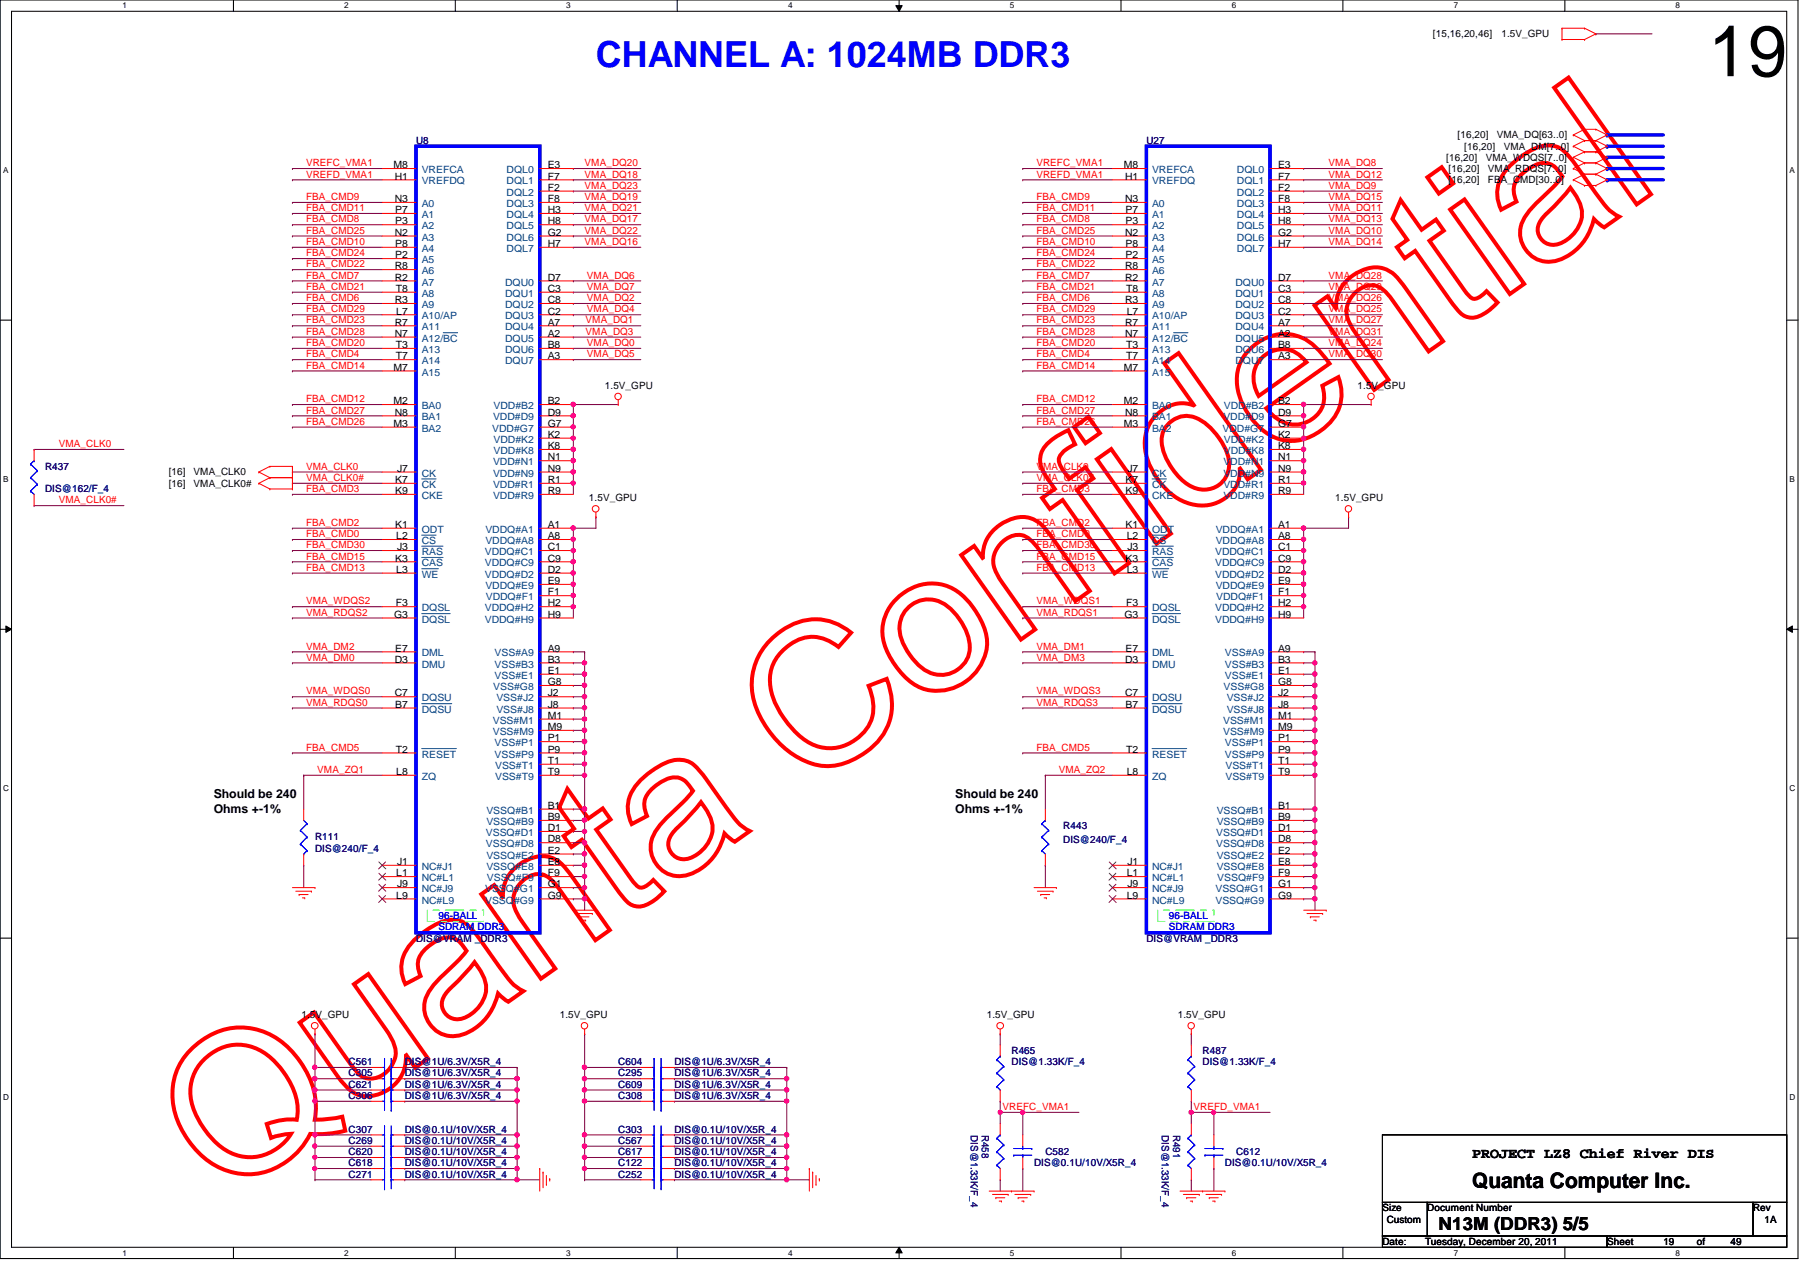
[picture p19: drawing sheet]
<svg xmlns="http://www.w3.org/2000/svg" width="297mm" height="210mm" viewBox="0 0 297 210" stroke-linecap="round" stroke-linejoin="round" font-family="sans-serif">
<defs><g id="words">
<text font-size="32.9" fill="#f00" x="36.6" y="198.7" transform="rotate(-35 36.6 198.7)">Quanta Confidential</text>
<text font-size="11.9" x="281.9" y="12.6">19</text>
<text font-size="5.9" fill="#00f" x="98.3" y="11">CHANNEL A: 1024MB DDR3</text>
<text font-size="3.5" x="242.9" y="196.1">Quanta Computer Inc.</text>
<text font-size="3" x="237.4" y="203">N13M (DDR3) 5/5</text>
<text font-size="2.4" x="242.9" y="191.1">PROJECT LZ8 Chief River DIS</text>
<g font-size="2">
<text x="35.3" y="131.7">Should be 240</text>
<text x="157.6" y="131.7">Should be 240</text>
<text x="35.3" y="134.2">Ohms +-1%</text>
<text x="157.6" y="134.2">Ohms +-1%</text>
</g>
<g font-size="1.7">
<text x="236.5" y="6.1">[15,16,20,46]</text>
<text x="247.8" y="6.1">1.5V_GPU</text>
<text x="240.5" y="22.8">[16,20]</text>
<text x="247" y="22.8">VMA_DQ[63..0]</text>
<text x="64.9" y="27.8">M8</text>
<text x="65.1" y="29.6">H1</text>
<text x="90.4" y="27.8">E3</text>
<text x="90.4" y="29.6">F7</text>
<text x="185.5" y="27.8">M8</text>
<text x="185.7" y="29.6">H1</text>
<text x="210.9" y="27.8">E3</text>
<text x="210.9" y="29.6">F7</text>
<text x="238.7" y="26.5">[16,20]</text>
<text x="239.1" y="28.4">[16,20]</text>
<text x="241.6" y="24.7">[16,20]</text>
<text x="245.2" y="26.5">VMA_WDQS[7..0]</text>
<text x="245.5" y="28.4">VMA_RDQS[7..0]</text>
<text x="248.2" y="24.7">VMA_DM[7..0]</text>
<text x="65.1" y="33.4">N3</text>
<text x="65.2" y="35.2">P7</text>
<text x="90.4" y="31.5">F2</text>
<text x="90.4" y="33.4">F8</text>
<text x="90.4" y="35.2">H3</text>
<text x="185.7" y="33.4">N3</text>
<text x="185.8" y="35.2">P7</text>
<text x="210.9" y="31.5">F2</text>
<text x="210.9" y="33.4">F8</text>
<text x="210.9" y="35.2">H3</text>
<text x="239.1" y="30.2">[16,20]</text>
<text x="245.5" y="30.2">FBA_CMD[30..0]</text>
<text x="65.1" y="38.9">N2</text>
<text x="65.2" y="37">P3</text>
<text x="65.2" y="40.8">P8</text>
<text x="90.4" y="37">H8</text>
<text x="90.4" y="38.9">G2</text>
<text x="90.4" y="40.8">H7</text>
<text x="185.7" y="38.9">N2</text>
<text x="185.8" y="37">P3</text>
<text x="185.8" y="40.8">P8</text>
<text x="210.9" y="37">H8</text>
<text x="210.9" y="38.9">G2</text>
<text x="210.9" y="40.8">H7</text>
<text x="65.1" y="44.4">R8</text>
<text x="65.1" y="46.3">R2</text>
<text x="65.2" y="42.6">P2</text>
<text x="90.4" y="46.3">D7</text>
<text x="185.7" y="44.4">R8</text>
<text x="185.7" y="46.3">R2</text>
<text x="185.8" y="42.6">P2</text>
<text x="210.9" y="46.3">D7</text>
<text x="65.1" y="50">R3</text>
<text x="65.1" y="53.7">R7</text>
<text x="65.3" y="48.2">T8</text>
<text x="65.4" y="51.9">L7</text>
<text x="90.4" y="48.2">C3</text>
<text x="90.4" y="50">C8</text>
<text x="90.4" y="51.9">C2</text>
<text x="90.4" y="53.7">A7</text>
<text x="185.7" y="50">R3</text>
<text x="185.7" y="53.7">R7</text>
<text x="185.8" y="48.2">T8</text>
<text x="185.9" y="51.9">L7</text>
<text x="210.9" y="48.2">C3</text>
<text x="210.9" y="50">C8</text>
<text x="210.9" y="51.9">C2</text>
<text x="210.9" y="53.7">A7</text>
<text x="65.1" y="55.6">N7</text>
<text x="65.3" y="57.4">T3</text>
<text x="65.3" y="59.3">T7</text>
<text x="90.4" y="55.6">A2</text>
<text x="90.4" y="57.4">B8</text>
<text x="90.4" y="59.3">A3</text>
<text x="185.7" y="55.6">N7</text>
<text x="185.8" y="57.4">T3</text>
<text x="185.8" y="59.3">T7</text>
<text x="210.9" y="55.6">A2</text>
<text x="210.9" y="57.4">B8</text>
<text x="210.9" y="59.3">A3</text>
<text x="64.9" y="61.2">M7</text>
<text x="99.8" y="64.2">1.5V_GPU</text>
<text x="185.5" y="61.2">M7</text>
<text x="224" y="64.2">1.5V_GPU</text>
<text x="64.9" y="66.7">M2</text>
<text x="64.9" y="70.4">M3</text>
<text x="65.1" y="68.6">N8</text>
<text x="90.4" y="66.7">B2</text>
<text x="90.4" y="68.6">D9</text>
<text x="90.4" y="70.4">G7</text>
<text x="185.5" y="66.7">M2</text>
<text x="185.5" y="70.4">M3</text>
<text x="185.7" y="68.6">N8</text>
<text x="210.9" y="66.7">B2</text>
<text x="210.9" y="68.6">D9</text>
<text x="210.9" y="70.4">G7</text>
<text x="65.5" y="77.9">J7</text>
<text x="90.4" y="72.3">K2</text>
<text x="90.4" y="74.1">K8</text>
<text x="90.4" y="76">N1</text>
<text x="90.4" y="77.9">N9</text>
<text x="186.1" y="77.9">J7</text>
<text x="210.9" y="72.3">K2</text>
<text x="210.9" y="74.1">K8</text>
<text x="210.9" y="76">N1</text>
<text x="210.9" y="77.9">N9</text>
<text x="27.9" y="78.4">[16]</text>
<text x="27.9" y="80.3">[16]</text>
<text x="32" y="78.4">VMA_CLK0</text>
<text x="32" y="80.3">VMA_CLK0#</text>
<text x="65.2" y="81.5">K9</text>
<text x="65.2" y="79.7">K7</text>
<text x="90.4" y="79.7">R1</text>
<text x="90.4" y="81.5">R9</text>
<text x="97.2" y="82.7">1.5V_GPU</text>
<text x="185.8" y="81.5">K9</text>
<text x="185.8" y="79.7">K7</text>
<text x="210.9" y="79.7">R1</text>
<text x="210.9" y="81.5">R9</text>
<text x="220.3" y="82.7">1.5V_GPU</text>
<text x="65.2" y="87.1">K1</text>
<text x="65.4" y="89">L2</text>
<text x="90.4" y="87.1">A1</text>
<text x="90.4" y="89">A8</text>
<text x="185.8" y="87.1">K1</text>
<text x="185.9" y="89">L2</text>
<text x="210.9" y="87.1">A1</text>
<text x="210.9" y="89">A8</text>
<text x="65.2" y="92.7">K3</text>
<text x="65.4" y="94.5">L3</text>
<text x="65.5" y="90.8">J3</text>
<text x="90.4" y="90.8">C1</text>
<text x="90.4" y="92.7">C9</text>
<text x="90.4" y="94.5">D2</text>
<text x="185.8" y="92.7">K3</text>
<text x="185.9" y="94.5">L3</text>
<text x="186.1" y="90.8">J3</text>
<text x="210.9" y="90.8">C1</text>
<text x="210.9" y="92.7">C9</text>
<text x="210.9" y="94.5">D2</text>
<text x="65" y="101.9">G3</text>
<text x="65.3" y="100.1">F3</text>
<text x="90.4" y="96.4">E9</text>
<text x="90.4" y="98.3">F1</text>
<text x="90.4" y="100.1">H2</text>
<text x="90.4" y="101.9">H9</text>
<text x="185.5" y="101.9">G3</text>
<text x="185.8" y="100.1">F3</text>
<text x="210.9" y="96.4">E9</text>
<text x="210.9" y="98.3">F1</text>
<text x="210.9" y="100.1">H2</text>
<text x="210.9" y="101.9">H9</text>
<text x="65.2" y="107.5">E7</text>
<text x="90.4" y="107.5">A9</text>
<text x="185.8" y="107.5">E7</text>
<text x="210.9" y="107.5">A9</text>
<text x="65.1" y="109.3">D3</text>
<text x="90.4" y="111.2">E1</text>
<text x="90.4" y="109.3">B3</text>
<text x="90.4" y="113.1">G8</text>
<text x="185.7" y="109.3">D3</text>
<text x="210.9" y="111.2">E1</text>
<text x="210.9" y="109.3">B3</text>
<text x="210.9" y="113.1">G8</text>
<text x="65.1" y="114.9">C7</text>
<text x="65.2" y="116.8">B7</text>
<text x="90.4" y="114.9">J2</text>
<text x="90.4" y="116.8">J8</text>
<text x="90.4" y="118.6">M1</text>
<text x="185.7" y="114.9">C7</text>
<text x="185.8" y="116.8">B7</text>
<text x="210.9" y="114.9">J2</text>
<text x="210.9" y="116.8">J8</text>
<text x="210.9" y="118.6">M1</text>
<text x="65.3" y="124.2">T2</text>
<text x="90.4" y="120.5">M9</text>
<text x="90.4" y="122.3">P1</text>
<text x="90.4" y="124.2">P9</text>
<text x="185.8" y="124.2">T2</text>
<text x="210.9" y="120.5">M9</text>
<text x="210.9" y="122.3">P1</text>
<text x="210.9" y="124.2">P9</text>
<text x="65.4" y="127.9">L8</text>
<text x="90.4" y="126.1">T1</text>
<text x="90.4" y="127.9">T9</text>
<text x="185.9" y="127.9">L8</text>
<text x="210.9" y="126.1">T1</text>
<text x="210.9" y="127.9">T9</text>
<text x="90.4" y="137.2">D1</text>
<text x="90.4" y="133.5">B1</text>
<text x="90.4" y="135.3">B9</text>
<text x="210.9" y="137.2">D1</text>
<text x="210.9" y="133.5">B1</text>
<text x="210.9" y="135.3">B9</text>
<text x="65.5" y="142.7">J1</text>
<text x="90.4" y="139">D8</text>
<text x="90.4" y="140.9">E2</text>
<text x="90.4" y="142.7">E8</text>
<text x="186.1" y="142.7">J1</text>
<text x="210.9" y="139">D8</text>
<text x="210.9" y="140.9">E2</text>
<text x="210.9" y="142.7">E8</text>
<text x="65.4" y="144.6">L1</text>
<text x="65.4" y="148.3">L9</text>
<text x="65.5" y="146.4">J9</text>
<text x="90.4" y="144.6">F9</text>
<text x="90.4" y="146.4">G1</text>
<text x="90.4" y="148.3">G9</text>
<text x="185.9" y="144.6">L1</text>
<text x="185.9" y="148.3">L9</text>
<text x="186.1" y="146.4">J9</text>
<text x="210.9" y="144.6">F9</text>
<text x="210.9" y="146.4">G1</text>
<text x="210.9" y="148.3">G9</text>
<text x="49.7" y="168">1.5V_GPU</text>
<text x="92.4" y="168">1.5V_GPU</text>
<text x="162.9" y="168">1.5V_GPU</text>
<text x="194.3" y="168">1.5V_GPU</text>
<text x="228.1" y="199.9">Size</text>
<text x="228.9" y="201.8">Custom</text>
<text x="235.5" y="199.9">Document Number</text>
<text x="289.3" y="199.9">Rev</text>
<text x="291.2" y="201.8">1A</text>
<text x="228.1" y="205.4">Date:</text>
<text x="235.2" y="205.4">Tuesday, December 20, 2011</text>
<text x="265.2" y="205.4">Sheet</text>
<text x="274.5" y="205.4">19</text>
<text x="280" y="205.4">of</text>
<text x="285.6" y="205.4">49</text>
</g>
<g font-size="1.7" fill="#000080">
<text x="68.7" y="23.7">U8</text>
<text x="189.2" y="23.7">U27</text>
<text x="7.4" y="77.5">R437</text>
<text x="7.4" y="81.2">DIS@162/F_4</text>
<text x="175.5" y="136.9">R443</text>
<text x="52" y="138.7">R111</text>
<text x="52" y="140.5">DIS@240/F_4</text>
<text x="175.5" y="139.1">DIS@240/F_4</text>
<text x="68.7" y="155.4">DIS@VRAM _DDR3</text>
<text x="189.2" y="155.4">DIS@VRAM _DDR3</text>
<text x="166.9" y="173.9">R465</text>
<text x="198.5" y="173.9">R487</text>
<text x="57.5" y="179.5">C621</text>
<text x="57.5" y="175.8">C561</text>
<text x="57.5" y="177.6">C305</text>
<text x="66.8" y="179.5">DIS@1U/6.3V/X5R_4</text>
<text x="66.8" y="175.8">DIS@1U/6.3V/X5R_4</text>
<text x="66.8" y="177.6">DIS@1U/6.3V/X5R_4</text>
<text x="102" y="177.6">C295</text>
<text x="102" y="175.8">C604</text>
<text x="102" y="179.5">C609</text>
<text x="111.3" y="177.6">DIS@1U/6.3V/X5R_4</text>
<text x="111.3" y="175.8">DIS@1U/6.3V/X5R_4</text>
<text x="111.3" y="179.5">DIS@1U/6.3V/X5R_4</text>
<text x="166.9" y="175.8">DIS@1.33K/F_4</text>
<text x="198.5" y="175.8">DIS@1.33K/F_4</text>
<text x="57.5" y="181.4">C306</text>
<text x="66.8" y="181.4">DIS@1U/6.3V/X5R_4</text>
<text x="102" y="181.4">C308</text>
<text x="111.3" y="181.4">DIS@1U/6.3V/X5R_4</text>
<text x="57.5" y="186.9">C307</text>
<text x="57.5" y="190.6">C620</text>
<text x="57.5" y="188.8">C269</text>
<text x="66.8" y="186.9">DIS@0.1U/10V/X5R_4</text>
<text x="66.8" y="190.6">DIS@0.1U/10V/X5R_4</text>
<text x="66.8" y="188.8">DIS@0.1U/10V/X5R_4</text>
<text x="102" y="188.8">C567</text>
<text x="102" y="186.9">C303</text>
<text x="102" y="190.6">C617</text>
<text x="111.3" y="188.8">DIS@0.1U/10V/X5R_4</text>
<text x="111.3" y="186.9">DIS@0.1U/10V/X5R_4</text>
<text x="111.3" y="190.6">DIS@0.1U/10V/X5R_4</text>
<text x="160.2" y="187.3" transform="rotate(90 160.2 187.3)">DIS@1.33K/F_4</text>
<text x="162" y="187.3" transform="rotate(90 162 187.3)">R458</text>
<text x="172.5" y="190.6">C582</text>
<text x="191.7" y="187.3" transform="rotate(90 191.7 187.3)">DIS@1.33K/F_4</text>
<text x="193.6" y="187.3" transform="rotate(90 193.6 187.3)">R491</text>
<text x="204" y="190.6">C612</text>
<text x="57.5" y="192.5">C618</text>
<text x="57.5" y="194.3">C271</text>
<text x="66.8" y="192.5">DIS@0.1U/10V/X5R_4</text>
<text x="66.8" y="194.3">DIS@0.1U/10V/X5R_4</text>
<text x="102" y="192.5">C122</text>
<text x="102" y="194.3">C252</text>
<text x="111.3" y="192.5">DIS@0.1U/10V/X5R_4</text>
<text x="111.3" y="194.3">DIS@0.1U/10V/X5R_4</text>
<text x="170.6" y="192.5">DIS@0.1U/10V/X5R_4</text>
<text x="202.1" y="192.5">DIS@0.1U/10V/X5R_4</text>
</g>
<g font-size="1.7" fill="#f00">
<text x="50.5" y="27.4">VREFC_VMA1</text>
<text x="50.5" y="29.3">VREFD_VMA1</text>
<text x="96.5" y="27.4">VMA_DQ20</text>
<text x="96.5" y="29.3">VMA_DQ18</text>
<text x="171" y="27.4">VREFC_VMA1</text>
<text x="171" y="29.3">VREFD_VMA1</text>
<text x="219.2" y="27.4">VMA_DQ8</text>
<text x="219.2" y="29.3">VMA_DQ12</text>
<text x="50.5" y="34.8">FBA_CMD11</text>
<text x="50.5" y="33">FBA_CMD9</text>
<text x="96.5" y="31.2">VMA_DQ23</text>
<text x="96.5" y="34.8">VMA_DQ21</text>
<text x="96.5" y="33">VMA_DQ19</text>
<text x="171" y="34.8">FBA_CMD11</text>
<text x="171" y="33">FBA_CMD9</text>
<text x="219.2" y="34.8">VMA_DQ11</text>
<text x="219.2" y="33">VMA_DQ15</text>
<text x="219.2" y="31.2">VMA_DQ9</text>
<text x="50.5" y="40.4">FBA_CMD10</text>
<text x="50.5" y="36.7">FBA_CMD8</text>
<text x="50.5" y="38.6">FBA_CMD25</text>
<text x="96.5" y="38.6">VMA_DQ22</text>
<text x="96.5" y="40.4">VMA_DQ16</text>
<text x="96.5" y="36.7">VMA_DQ17</text>
<text x="171" y="38.6">FBA_CMD25</text>
<text x="171" y="40.4">FBA_CMD10</text>
<text x="171" y="36.7">FBA_CMD8</text>
<text x="219.2" y="38.6">VMA_DQ10</text>
<text x="219.2" y="36.7">VMA_DQ13</text>
<text x="219.2" y="40.4">VMA_DQ14</text>
<text x="50.5" y="47.8">FBA_CMD21</text>
<text x="50.5" y="46">FBA_CMD7</text>
<text x="50.5" y="42.3">FBA_CMD24</text>
<text x="50.5" y="44.1">FBA_CMD22</text>
<text x="96.9" y="47.8">VMA_DQ7</text>
<text x="96.9" y="46">VMA_DQ6</text>
<text x="171" y="47.8">FBA_CMD21</text>
<text x="171" y="46">FBA_CMD7</text>
<text x="171" y="44.1">FBA_CMD22</text>
<text x="171" y="42.3">FBA_CMD24</text>
<text x="219.2" y="47.8">VMA_DQ29</text>
<text x="219.2" y="46">VMA_DQ28</text>
<text x="50.5" y="53.4">FBA_CMD23</text>
<text x="50.5" y="51.6">FBA_CMD29</text>
<text x="50.5" y="49.7">FBA_CMD6</text>
<text x="96.6" y="53.4">VMA_DQ1</text>
<text x="96.9" y="51.6">VMA_DQ4</text>
<text x="96.9" y="49.7">VMA_DQ2</text>
<text x="171" y="53.4">FBA_CMD23</text>
<text x="171" y="49.7">FBA_CMD6</text>
<text x="171" y="51.6">FBA_CMD29</text>
<text x="219.2" y="51.6">VMA_DQ25</text>
<text x="219.2" y="49.7">VMA_DQ26</text>
<text x="219.2" y="53.4">VMA_DQ27</text>
<text x="50.5" y="57.1">FBA_CMD20</text>
<text x="50.5" y="55.2">FBA_CMD28</text>
<text x="50.5" y="59">FBA_CMD4</text>
<text x="96.6" y="55.2">VMA_DQ3</text>
<text x="96.9" y="57.1">VMA_DQ0</text>
<text x="96.9" y="59">VMA_DQ5</text>
<text x="171" y="55.2">FBA_CMD28</text>
<text x="171" y="57.1">FBA_CMD20</text>
<text x="171" y="59">FBA_CMD4</text>
<text x="219.2" y="57.1">VMA_DQ24</text>
<text x="219.2" y="55.2">VMA_DQ31</text>
<text x="219.2" y="59">VMA_DQ30</text>
<text x="50.5" y="60.8">FBA_CMD14</text>
<text x="171" y="60.8">FBA_CMD14</text>
<text x="50.5" y="68.2">FBA_CMD27</text>
<text x="50.5" y="70.1">FBA_CMD26</text>
<text x="50.5" y="66.4">FBA_CMD12</text>
<text x="171" y="66.4">FBA_CMD12</text>
<text x="171" y="68.2">FBA_CMD27</text>
<text x="171" y="70.1">FBA_CMD26</text>
<text x="9.7" y="73.8">VMA_CLK0</text>
<text x="50.5" y="77.5">VMA_CLK0</text>
<text x="171" y="77.5">VMA_CLK0</text>
<text x="9.7" y="83.1">VMA_CLK0#</text>
<text x="50.5" y="81.2">FBA_CMD3</text>
<text x="50.5" y="79.4">VMA_CLK0#</text>
<text x="171" y="81.2">FBA_CMD3</text>
<text x="171" y="79.4">VMA_CLK0#</text>
<text x="50.5" y="86.8">FBA_CMD2</text>
<text x="50.5" y="88.6">FBA_CMD0</text>
<text x="171" y="86.8">FBA_CMD2</text>
<text x="171" y="88.6">FBA_CMD0</text>
<text x="50.5" y="92.3">FBA_CMD15</text>
<text x="50.5" y="94.2">FBA_CMD13</text>
<text x="50.5" y="90.5">FBA_CMD30</text>
<text x="171" y="94.2">FBA_CMD13</text>
<text x="171" y="92.3">FBA_CMD15</text>
<text x="171" y="90.5">FBA_CMD30</text>
<text x="50.5" y="99.7">VMA_WDQS2</text>
<text x="50.5" y="101.6">VMA_RDQS2</text>
<text x="171" y="101.6">VMA_RDQS1</text>
<text x="171" y="99.7">VMA_WDQS1</text>
<text x="50.5" y="107.2">VMA_DM2</text>
<text x="171" y="107.2">VMA_DM1</text>
<text x="50.5" y="109">VMA_DM0</text>
<text x="171" y="109">VMA_DM3</text>
<text x="50.5" y="116.5">VMA_RDQS0</text>
<text x="50.5" y="114.6">VMA_WDQS0</text>
<text x="171" y="116.5">VMA_RDQS3</text>
<text x="171" y="114.6">VMA_WDQS3</text>
<text x="50.5" y="123.9">FBA_CMD5</text>
<text x="171" y="123.9">FBA_CMD5</text>
<text x="52.4" y="127.6">VMA_ZQ1</text>
<text x="174.7" y="127.6">VMA_ZQ2</text>
<text x="165.4" y="183.2">VREFC_VMA1</text>
<text x="197" y="183.2">VREFD_VMA1</text>
</g>
<g font-size="1.7" fill="#004080">
<text x="69.6" y="28.6">VREFCA</text>
<text x="83.6" y="28.6">DQL0</text>
<text x="190.1" y="28.6">VREFCA</text>
<text x="204.1" y="28.6">DQL0</text>
<text x="69.6" y="34.2">A0</text>
<text x="69.6" y="36">A1</text>
<text x="69.6" y="30.4">VREFDQ</text>
<text x="83.6" y="30.4">DQL1</text>
<text x="83.6" y="32.3">DQL2</text>
<text x="83.6" y="34.2">DQL3</text>
<text x="83.6" y="36">DQL4</text>
<text x="190.1" y="34.2">A0</text>
<text x="190.1" y="36">A1</text>
<text x="190.1" y="30.4">VREFDQ</text>
<text x="204.1" y="30.4">DQL1</text>
<text x="204.1" y="32.3">DQL2</text>
<text x="204.1" y="34.2">DQL3</text>
<text x="204.1" y="36">DQL4</text>
<text x="69.6" y="37.8">A2</text>
<text x="69.6" y="39.7">A3</text>
<text x="69.6" y="41.6">A4</text>
<text x="83.6" y="37.8">DQL5</text>
<text x="83.6" y="39.7">DQL6</text>
<text x="83.6" y="41.6">DQL7</text>
<text x="190.1" y="37.8">A2</text>
<text x="190.1" y="39.7">A3</text>
<text x="190.1" y="41.6">A4</text>
<text x="204.1" y="37.8">DQL5</text>
<text x="204.1" y="39.7">DQL6</text>
<text x="204.1" y="41.6">DQL7</text>
<text x="69.6" y="43.4">A5</text>
<text x="69.6" y="45.3">A6</text>
<text x="69.6" y="47.1">A7</text>
<text x="83.4" y="47.1">DQU0</text>
<text x="190.1" y="43.4">A5</text>
<text x="190.1" y="45.3">A6</text>
<text x="190.1" y="47.1">A7</text>
<text x="203.9" y="47.1">DQU0</text>
<text x="69.6" y="49">A8</text>
<text x="69.6" y="50.8">A9</text>
<text x="69.6" y="52.7">A10/AP</text>
<text x="83.4" y="49">DQU1</text>
<text x="83.4" y="50.8">DQU2</text>
<text x="83.4" y="52.7">DQU3</text>
<text x="190.1" y="49">A8</text>
<text x="190.1" y="50.8">A9</text>
<text x="190.1" y="52.7">A10/AP</text>
<text x="203.9" y="49">DQU1</text>
<text x="203.9" y="50.8">DQU2</text>
<text x="203.9" y="52.7">DQU3</text>
<text x="69.6" y="54.5">A11</text>
<text x="69.6" y="56.4">A12/BC</text>
<text x="69.6" y="58.3">A13</text>
<text x="83.4" y="54.5">DQU4</text>
<text x="83.4" y="56.4">DQU5</text>
<text x="83.4" y="58.3">DQU6</text>
<text x="190.1" y="54.5">A11</text>
<text x="190.1" y="56.4">A12/BC</text>
<text x="190.1" y="58.3">A13</text>
<text x="203.9" y="54.5">DQU4</text>
<text x="203.9" y="56.4">DQU5</text>
<text x="203.9" y="58.3">DQU6</text>
<text x="69.6" y="60.1">A14</text>
<text x="69.6" y="62">A15</text>
<text x="83.4" y="60.1">DQU7</text>
<text x="190.1" y="60.1">A14</text>
<text x="190.1" y="62">A15</text>
<text x="203.9" y="60.1">DQU7</text>
<text x="69.6" y="67.5">BA0</text>
<text x="69.6" y="69.4">BA1</text>
<text x="69.6" y="71.2">BA2</text>
<text x="81.2" y="71.2">VDD#G7</text>
<text x="81.4" y="69.4">VDD#D9</text>
<text x="81.4" y="67.5">VDD#B2</text>
<text x="190.1" y="67.5">BA0</text>
<text x="190.1" y="69.4">BA1</text>
<text x="190.1" y="71.2">BA2</text>
<text x="201.8" y="71.2">VDD#G7</text>
<text x="201.9" y="69.4">VDD#D9</text>
<text x="202" y="67.5">VDD#B2</text>
<text x="81.4" y="76.8">VDD#N1</text>
<text x="81.4" y="73.1">VDD#K2</text>
<text x="81.4" y="74.9">VDD#K8</text>
<text x="201.9" y="76.8">VDD#N1</text>
<text x="202" y="73.1">VDD#K2</text>
<text x="202" y="74.9">VDD#K8</text>
<text x="69.6" y="82.3">CKE</text>
<text x="69.6" y="78.7">CK</text>
<text x="69.6" y="80.5">CK</text>
<text x="81.4" y="78.7">VDD#N9</text>
<text x="81.4" y="80.5">VDD#R1</text>
<text x="81.4" y="82.3">VDD#R9</text>
<text x="190.1" y="82.3">CKE</text>
<text x="190.1" y="78.7">CK</text>
<text x="190.1" y="80.5">CK</text>
<text x="201.9" y="78.7">VDD#N9</text>
<text x="201.9" y="80.5">VDD#R1</text>
<text x="201.9" y="82.3">VDD#R9</text>
<text x="69.6" y="89.8">CS</text>
<text x="69.6" y="87.9">ODT</text>
<text x="80.1" y="87.9">VDDQ#A1</text>
<text x="80.1" y="89.8">VDDQ#A8</text>
<text x="190.1" y="89.8">CS</text>
<text x="190.1" y="87.9">ODT</text>
<text x="200.6" y="87.9">VDDQ#A1</text>
<text x="200.6" y="89.8">VDDQ#A8</text>
<text x="69.6" y="95.3">WE</text>
<text x="69.6" y="91.6">RAS</text>
<text x="69.6" y="93.5">CAS</text>
<text x="80" y="91.6">VDDQ#C1</text>
<text x="80" y="93.5">VDDQ#C9</text>
<text x="80" y="95.3">VDDQ#D2</text>
<text x="190.1" y="95.3">WE</text>
<text x="190.1" y="91.6">RAS</text>
<text x="190.1" y="93.5">CAS</text>
<text x="200.5" y="91.6">VDDQ#C1</text>
<text x="200.5" y="93.5">VDDQ#C9</text>
<text x="200.5" y="95.3">VDDQ#D2</text>
<text x="69.6" y="100.9">DQSL</text>
<text x="80" y="100.9">VDDQ#H2</text>
<text x="80.1" y="97.2">VDDQ#E9</text>
<text x="80.2" y="99.1">VDDQ#F1</text>
<text x="190.1" y="100.9">DQSL</text>
<text x="200.5" y="100.9">VDDQ#H2</text>
<text x="200.6" y="97.2">VDDQ#E9</text>
<text x="200.7" y="99.1">VDDQ#F1</text>
<text x="69.6" y="102.7">DQSL</text>
<text x="80" y="102.7">VDDQ#H9</text>
<text x="190.1" y="102.7">DQSL</text>
<text x="200.5" y="102.7">VDDQ#H9</text>
<text x="69.6" y="110.2">DMU</text>
<text x="69.6" y="108.3">DML</text>
<text x="81.4" y="113.9">VSS#G8</text>
<text x="81.6" y="108.3">VSS#A9</text>
<text x="81.6" y="112">VSS#E1</text>
<text x="81.6" y="110.2">VSS#B3</text>
<text x="190.1" y="110.2">DMU</text>
<text x="190.1" y="108.3">DML</text>
<text x="201.9" y="113.9">VSS#G8</text>
<text x="202.1" y="108.3">VSS#A9</text>
<text x="202.1" y="112">VSS#E1</text>
<text x="202.1" y="110.2">VSS#B3</text>
<text x="69.6" y="117.6">DQSU</text>
<text x="69.6" y="115.7">DQSU</text>
<text x="81.3" y="119.4">VSS#M1</text>
<text x="81.9" y="115.7">VSS#J2</text>
<text x="81.9" y="117.6">VSS#J8</text>
<text x="190.1" y="117.6">DQSU</text>
<text x="190.1" y="115.7">DQSU</text>
<text x="201.8" y="119.4">VSS#M1</text>
<text x="202.4" y="115.7">VSS#J2</text>
<text x="202.4" y="117.6">VSS#J8</text>
<text x="69.6" y="125">RESET</text>
<text x="81.3" y="121.3">VSS#M9</text>
<text x="81.6" y="123.1">VSS#P1</text>
<text x="81.6" y="125">VSS#P9</text>
<text x="190.1" y="125">RESET</text>
<text x="201.8" y="121.3">VSS#M9</text>
<text x="202.1" y="123.1">VSS#P1</text>
<text x="202.1" y="125">VSS#P9</text>
<text x="69.6" y="128.7">ZQ</text>
<text x="81.7" y="126.9">VSS#T1</text>
<text x="81.7" y="128.7">VSS#T9</text>
<text x="190.1" y="128.7">ZQ</text>
<text x="202.2" y="126.9">VSS#T1</text>
<text x="202.2" y="128.7">VSS#T9</text>
<text x="80.2" y="138">VSSQ#D1</text>
<text x="80.3" y="134.3">VSSQ#B1</text>
<text x="80.3" y="136.1">VSSQ#B9</text>
<text x="200.7" y="138">VSSQ#D1</text>
<text x="200.8" y="134.3">VSSQ#B1</text>
<text x="200.8" y="136.1">VSSQ#B9</text>
<text x="69.6" y="143.6">NC#J1</text>
<text x="80.2" y="139.8">VSSQ#D8</text>
<text x="80.3" y="141.7">VSSQ#E2</text>
<text x="80.3" y="143.6">VSSQ#E8</text>
<text x="190.1" y="143.6">NC#J1</text>
<text x="200.7" y="139.8">VSSQ#D8</text>
<text x="200.8" y="141.7">VSSQ#E2</text>
<text x="200.8" y="143.6">VSSQ#E8</text>
<text x="69.6" y="145.4">NC#L1</text>
<text x="69.6" y="147.2">NC#J9</text>
<text x="69.6" y="149.1">NC#L9</text>
<text x="80" y="147.2">VSSQ#G1</text>
<text x="80" y="149.1">VSSQ#G9</text>
<text x="80.3" y="145.4">VSSQ#F9</text>
<text x="190.1" y="145.4">NC#L1</text>
<text x="190.1" y="147.2">NC#J9</text>
<text x="190.1" y="149.1">NC#L9</text>
<text x="200.6" y="147.2">VSSQ#G1</text>
<text x="200.6" y="149.1">VSSQ#G9</text>
<text x="200.9" y="145.4">VSSQ#F9</text>
</g>
<g font-size="1.7" fill="#00f">
<text x="72.3" y="151.7">96-BALL</text>
<text x="72.3" y="153.5">SDRAM DDR3</text>
<text x="192.9" y="151.7">96-BALL</text>
<text x="192.9" y="153.5">SDRAM DDR3</text>
</g>
<g font-size="1.4">
<text x="20.2" y="1.4">1</text>
<text x="56.8" y="1.4">2</text>
<text x="93.4" y="1.4">3</text>
<text x="130" y="1.4">4</text>
<text x="166.7" y="1.4">5</text>
<text x="203.3" y="1.4">6</text>
<text x="239.9" y="1.4">7</text>
<text x="276.5" y="1.4">8</text>
<text x=".5" y="28.5">A</text>
<text x="295.3" y="28.5">A</text>
<text x=".5" y="79.5">B</text>
<text x="295.3" y="79.5">B</text>
<text x=".5" y="130.5">C</text>
<text x="295.3" y="130.5">C</text>
<text x=".5" y="181.5">D</text>
<text x="295.3" y="181.5">D</text>
<text x="20.2" y="207.2">1</text>
<text x="56.8" y="207.2">2</text>
<text x="93.4" y="207.2">3</text>
<text x="130" y="207.2">4</text>
<text x="166.7" y="207.2">5</text>
<text x="203.3" y="207.2">6</text>
<text x="239.9" y="207.2">7</text>
<text x="276.5" y="207.2">8</text>
</g>
</g></defs>
<path d="M0 0h296.7v207.7h-296.7zM1.9 1.9h292.9v203.9h-292.9z" fill="none" stroke="#000" stroke-width=".17"/>
<g fill="#fff">
<path d="M20.2 .2h.7v1.5h-.7z"/>
<path d="M20.2 206h.7v1.5h-.7z"/>
</g>
<path d="M38.5 0v1.9M38.5 205.8v1.9" fill="none" stroke="#000" stroke-width=".17"/>
<g fill="#fff">
<path d="M56.8 .2h.7v1.5h-.7z"/>
<path d="M56.8 206h.7v1.5h-.7z"/>
</g>
<path d="M75.1 0v1.9M75.1 205.8v1.9" fill="none" stroke="#000" stroke-width=".17"/>
<g fill="#fff">
<path d="M93.4 .2h.7v1.5h-.7z"/>
<path d="M93.4 206h.7v1.5h-.7z"/>
</g>
<path d="M111.8 0v1.9M111.8 205.8v1.9" fill="none" stroke="#000" stroke-width=".17"/>
<g fill="#fff">
<path d="M130 .2h.8v1.5h-.8z"/>
<path d="M130 206h.8v1.5h-.8z"/>
</g>
<path d="M147.8 .9h1.1l-.5 1zM148.4 0v1.9M148.4 205.8l.5 1h-1.1zM148.4 205.8v1.9" fill="none" stroke="#000" stroke-width=".17"/>
<path d="M147.8 .9h1.1l-.5 1zM148.4 205.8l.5 1h-1.1z" fill="#000"/>
<g fill="#fff">
<path d="M166.7 .2h.7v1.5h-.7z"/>
<path d="M166.7 206h.7v1.5h-.7z"/>
</g>
<path d="M185 0v1.9M185 205.8v1.9" fill="none" stroke="#000" stroke-width=".17"/>
<g fill="#fff">
<path d="M203.3 .2h.7v1.5h-.7z"/>
<path d="M203.3 206h.7v1.5h-.7z"/>
</g>
<path d="M221.6 0v1.9M221.6 205.8v1.9" fill="none" stroke="#000" stroke-width=".17"/>
<g fill="#fff">
<path d="M239.9 .2h.7v1.5h-.7z"/>
<path d="M239.9 206h.7v1.5h-.7z"/>
</g>
<path d="M258.2 0v1.9M258.2 205.8v1.9" fill="none" stroke="#000" stroke-width=".17"/>
<g fill="#fff">
<path d="M276.5 .2h.7v1.5h-.7z"/>
<path d="M276.5 206h.7v1.5h-.7z"/>
<path d="M.5 27.3h.8v1.5h-.8z"/>
<path d="M295.3 27.3h.8v1.5h-.8z"/>
<path d="M.5 78.3h.9v1.5h-.9z"/>
<path d="M295.3 78.3h.9v1.5h-.9z"/>
</g>
<path d="M0 52.8h1.9M294.8 52.8h1.9" fill="none" stroke="#000" stroke-width=".17"/>
<g fill="#fff">
<path d="M.5 129.3h.9v1.5h-.9z"/>
<path d="M295.3 129.3h.9v1.5h-.9z"/>
</g>
<path d="M0 103.8h1.9M1 103.3l.9 .5-.9 .6zM294.8 103.8l1-.5v1.1zM294.8 103.8h1.9" fill="none" stroke="#000" stroke-width=".17"/>
<path d="M1 103.3l.9 .5-.9 .6zM294.8 103.8l1-.5v1.1z" fill="#000"/>
<g fill="#fff">
<path d="M.5 180.3h.9v1.5h-.9z"/>
<path d="M295.3 180.3h.9v1.5h-.9z"/>
</g>
<path d="M0 154.8h1.9M294.8 154.8h1.9" fill="none" stroke="#000" stroke-width=".17"/>
<path d="M96.5 135.4h.1M96.5 135.4v1.8" fill="none" stroke="#800040" stroke-width=".17"/>
<circle cx="96.5" cy="135.3" r=".36" fill="#f0f"/>
<circle cx="96.5" cy="135.3" r=".36" fill="none" stroke="#f0f" stroke-width=".17"/>
<path d="M94.6 92.7h.1M94.6 92.7v1.9" fill="none" stroke="#800040" stroke-width=".17"/>
<circle cx="94.6" cy="92.7" r=".37" fill="#f0f"/>
<circle cx="94.6" cy="92.7" r=".37" fill="none" stroke="#f0f" stroke-width=".17"/>
<path d="M94.6 72.3h.1M94.6 72.3v1.9" fill="none" stroke="#800040" stroke-width=".17"/>
<circle cx="94.6" cy="72.3" r=".36" fill="#f0f"/>
<circle cx="94.6" cy="72.3" r=".36" fill="none" stroke="#f0f" stroke-width=".17"/>
<path d="M96.5 137.2h.1M96.5 137.2v1.9" fill="none" stroke="#800040" stroke-width=".17"/>
<circle cx="96.5" cy="137.2" r=".36" fill="#f0f"/>
<circle cx="96.5" cy="137.2" r=".36" fill="none" stroke="#f0f" stroke-width=".17"/>
<path d="M94.6 68.6h.1M94.6 68.6v1.9M94.6 89h.1M94.6 89v1.8M96.5 111.3h.1M96.5 111.3v1.8" fill="none" stroke="#800040" stroke-width=".17"/>
<circle cx="96.4" cy="111.2" r=".37" fill="#f0f"/>
<circle cx="96.4" cy="111.2" r=".37" fill="none" stroke="#f0f" stroke-width=".17"/>
<path d="M48.3 35.2h.1M48.3 35.2h14.8M94.6 31.5h.1M94.6 31.5h11.1M48.3 48.2h.1M48.3 46.4h.1M48.3 57.5h.1M48.3 48.2h14.8M48.3 46.4h14.8M48.3 57.5h14.8" fill="none" stroke="#800040" stroke-width=".17"/>
<path d="M265.2 24.1h9.3" fill="none" stroke="#00f" stroke-width=".55"/>
<circle cx="265.2" cy="24.1" r=".28" fill="#00f"/>
<path d="M265.2 26h9.3" fill="none" stroke="#00f" stroke-width=".55"/>
<circle cx="265.2" cy="26" r=".28" fill="#00f"/>
<path d="M265.2 27.8h9.3" fill="none" stroke="#00f" stroke-width=".55"/>
<circle cx="265.2" cy="27.8" r=".28" fill="#00f"/>
<g fill="none" stroke="#800040" stroke-width=".17">
<path d="M48.3 42.7h.1M48.3 42.7h14.8M48.3 68.6h.1M48.3 70.5h.1M48.3 68.6h14.8M48.3 70.5h14.8M168.8 66.8h.1M168.8 68.6h.1M168.8 70.5h.1M168.8 66.8h14.8M168.8 68.6h14.8M168.8 70.5h14.8"/>
<path d="M215.1 72.3h.1M215.1 72.3v1.9M222.5 85.3h.1M222.5 85.3v1.9"/>
</g>
<circle cx="215.1" cy="72.3" r=".36" fill="#f0f"/>
<circle cx="215.1" cy="72.3" r=".36" fill="none" stroke="#f0f" stroke-width=".17"/>
<path d="M215.1 92.7h.1M215.1 92.7v1.9" fill="none" stroke="#800040" stroke-width=".17"/>
<circle cx="215.1" cy="92.7" r=".37" fill="#f0f"/>
<circle cx="215.1" cy="92.7" r=".37" fill="none" stroke="#f0f" stroke-width=".17"/>
<path d="M215.1 68.6h.1M215.1 68.6v1.9M215.1 89h.1M215.1 89v1.8M96.5 126.1h.1M96.5 126.1v1.8" fill="none" stroke="#800040" stroke-width=".17"/>
<circle cx="96.5" cy="127.9" r=".36" fill="#f0f"/>
<circle cx="96.5" cy="127.9" r=".36" fill="none" stroke="#f0f" stroke-width=".17"/>
<circle cx="96.5" cy="126.1" r=".36" fill="#f0f"/>
<circle cx="96.5" cy="126.1" r=".36" fill="none" stroke="#f0f" stroke-width=".17"/>
<path d="M96.5 124.2h.1M96.5 124.2v1.9" fill="none" stroke="#800040" stroke-width=".17"/>
<circle cx="96.4" cy="124.2" r=".37" fill="#f0f"/>
<circle cx="96.4" cy="124.2" r=".37" fill="none" stroke="#f0f" stroke-width=".17"/>
<path d="M96.5 122.4h.1M96.5 122.4v1.8" fill="none" stroke="#800040" stroke-width=".17"/>
<circle cx="96.4" cy="122.4" r=".37" fill="#f0f"/>
<circle cx="96.4" cy="122.4" r=".37" fill="none" stroke="#f0f" stroke-width=".17"/>
<path d="M94.6 70.5h.1M94.6 70.5v1.8M168.8 81.6h.1M168.8 94.6h.1M168.8 81.6h14.8M168.8 94.6h14.8" fill="none" stroke="#800040" stroke-width=".17"/>
<circle cx="94.6" cy="70.4" r=".36" fill="#f0f"/>
<circle cx="94.6" cy="70.4" r=".36" fill="none" stroke="#f0f" stroke-width=".17"/>
<path d="M94.6 74.2h.1M94.6 74.2v1.8" fill="none" stroke="#800040" stroke-width=".17"/>
<circle cx="94.6" cy="74.1" r=".37" fill="#f0f"/>
<circle cx="94.6" cy="74.1" r=".37" fill="none" stroke="#f0f" stroke-width=".17"/>
<path d="M94.6 79.8h.1M94.6 79.8v1.8" fill="none" stroke="#800040" stroke-width=".17"/>
<circle cx="94.6" cy="79.7" r=".36" fill="#f0f"/>
<circle cx="94.6" cy="79.7" r=".36" fill="none" stroke="#f0f" stroke-width=".17"/>
<path d="M94.6 77.9h.1M94.6 77.9v1.9" fill="none" stroke="#800040" stroke-width=".17"/>
<circle cx="94.6" cy="77.9" r=".37" fill="#f0f"/>
<circle cx="94.6" cy="77.9" r=".37" fill="none" stroke="#f0f" stroke-width=".17"/>
<path d="M94.6 76h.1M94.6 76v1.9" fill="none" stroke="#800040" stroke-width=".17"/>
<circle cx="94.6" cy="76" r=".37" fill="#f0f"/>
<circle cx="94.6" cy="76" r=".37" fill="none" stroke="#f0f" stroke-width=".17"/>
<path d="M94.6 66.8h.1M94.6 66.8v1.8" fill="none" stroke="#800040" stroke-width=".17"/>
<circle cx="94.6" cy="68.6" r=".37" fill="#f0f"/>
<circle cx="94.6" cy="68.6" r=".37" fill="none" stroke="#f0f" stroke-width=".17"/>
<circle cx="94.6" cy="66.7" r=".37" fill="#f0f"/>
<circle cx="94.6" cy="66.7" r=".37" fill="none" stroke="#f0f" stroke-width=".17"/>
<path d="M48.3 27.8h.1M48.3 29.7h.1M48.3 27.8h14.8M48.3 29.7h14.8M168.8 87.2h.1M168.8 87.2h14.8M48.3 124.2h.1M48.3 124.2h14.8M96.5 120.5h.1M96.5 120.5v1.9" fill="none" stroke="#800040" stroke-width=".17"/>
<circle cx="96.4" cy="122.4" r=".37" fill="#f0f"/>
<circle cx="96.4" cy="122.4" r=".37" fill="none" stroke="#f0f" stroke-width=".17"/>
<circle cx="96.4" cy="120.5" r=".37" fill="#f0f"/>
<circle cx="96.4" cy="120.5" r=".37" fill="none" stroke="#f0f" stroke-width=".17"/>
<path d="M96.5 115h.1M96.5 115v1.8" fill="none" stroke="#800040" stroke-width=".17"/>
<circle cx="96.4" cy="115" r=".37" fill="#f0f"/>
<circle cx="96.4" cy="115" r=".37" fill="none" stroke="#f0f" stroke-width=".17"/>
<path d="M96.5 116.8h.1M96.5 116.8v1.9" fill="none" stroke="#800040" stroke-width=".17"/>
<circle cx="96.5" cy="116.8" r=".36" fill="#f0f"/>
<circle cx="96.5" cy="116.8" r=".36" fill="none" stroke="#f0f" stroke-width=".17"/>
<path d="M94.6 87.2h.1M94.6 87.2h3.7M94.6 100.1h.1M94.6 100.1v1.9" fill="none" stroke="#800040" stroke-width=".17"/>
<circle cx="94.6" cy="100.1" r=".36" fill="#f0f"/>
<circle cx="94.6" cy="100.1" r=".36" fill="none" stroke="#f0f" stroke-width=".17"/>
<path d="M94.6 94.6h.1M94.6 94.6v1.8" fill="none" stroke="#800040" stroke-width=".17"/>
<circle cx="94.6" cy="94.5" r=".37" fill="#f0f"/>
<circle cx="94.6" cy="94.5" r=".37" fill="none" stroke="#f0f" stroke-width=".17"/>
<path d="M94.6 90.8h.1M94.6 90.8v1.9" fill="none" stroke="#800040" stroke-width=".17"/>
<circle cx="94.6" cy="90.8" r=".36" fill="#f0f"/>
<circle cx="94.6" cy="90.8" r=".36" fill="none" stroke="#f0f" stroke-width=".17"/>
<path d="M94.6 98.3h.1M94.6 98.3v1.8" fill="none" stroke="#800040" stroke-width=".17"/>
<circle cx="94.6" cy="98.3" r=".36" fill="#f0f"/>
<circle cx="94.6" cy="98.3" r=".36" fill="none" stroke="#f0f" stroke-width=".17"/>
<path d="M94.6 96.4h.1M94.6 96.4v1.9" fill="none" stroke="#800040" stroke-width=".17"/>
<circle cx="94.6" cy="96.4" r=".37" fill="#f0f"/>
<circle cx="94.6" cy="96.4" r=".37" fill="none" stroke="#f0f" stroke-width=".17"/>
<path d="M94.6 87.2h.1M94.6 87.2v1.8" fill="none" stroke="#800040" stroke-width=".17"/>
<circle cx="94.6" cy="89" r=".36" fill="#f0f"/>
<circle cx="94.6" cy="89" r=".36" fill="none" stroke="#f0f" stroke-width=".17"/>
<circle cx="94.6" cy="87.1" r=".37" fill="#f0f"/>
<circle cx="94.6" cy="87.1" r=".37" fill="none" stroke="#f0f" stroke-width=".17"/>
<path d="M96.5 142.8h.1M96.5 142.8v1.9" fill="none" stroke="#800040" stroke-width=".17"/>
<circle cx="96.4" cy="142.8" r=".37" fill="#f0f"/>
<circle cx="96.4" cy="142.8" r=".37" fill="none" stroke="#f0f" stroke-width=".17"/>
<path d="M96.5 146.5h.1M96.5 146.5v1.8" fill="none" stroke="#800040" stroke-width=".17"/>
<circle cx="96.5" cy="146.5" r=".36" fill="#f0f"/>
<circle cx="96.5" cy="146.5" r=".36" fill="none" stroke="#f0f" stroke-width=".17"/>
<path d="M96.5 144.7h.1M96.5 144.7v1.8" fill="none" stroke="#800040" stroke-width=".17"/>
<circle cx="96.5" cy="144.6" r=".36" fill="#f0f"/>
<circle cx="96.5" cy="144.6" r=".36" fill="none" stroke="#f0f" stroke-width=".17"/>
<path d="M96.5 148.3h.1M96.5 148.3v1.9" fill="none" stroke="#800040" stroke-width=".17"/>
<circle cx="96.4" cy="148.3" r=".37" fill="#f0f"/>
<circle cx="96.4" cy="148.3" r=".37" fill="none" stroke="#f0f" stroke-width=".17"/>
<path d="M96.5 139.1h.1M96.5 139.1v1.8" fill="none" stroke="#800040" stroke-width=".17"/>
<circle cx="96.4" cy="139" r=".37" fill="#f0f"/>
<circle cx="96.4" cy="139" r=".37" fill="none" stroke="#f0f" stroke-width=".17"/>
<path d="M96.5 140.9h.1M96.5 140.9v1.9" fill="none" stroke="#800040" stroke-width=".17"/>
<circle cx="96.4" cy="140.9" r=".37" fill="#f0f"/>
<circle cx="96.4" cy="140.9" r=".37" fill="none" stroke="#f0f" stroke-width=".17"/>
<path d="M168.8 77.9h.1M168.8 79.8h.1M168.8 77.9h14.8M168.8 79.8h14.8M215.1 74.2h.1M215.1 74.2v1.8" fill="none" stroke="#800040" stroke-width=".17"/>
<circle cx="215.1" cy="74.1" r=".37" fill="#f0f"/>
<circle cx="215.1" cy="74.1" r=".37" fill="none" stroke="#f0f" stroke-width=".17"/>
<path d="M215.1 79.8h.1M215.1 79.8v1.8" fill="none" stroke="#800040" stroke-width=".17"/>
<circle cx="215.1" cy="79.7" r=".36" fill="#f0f"/>
<circle cx="215.1" cy="79.7" r=".36" fill="none" stroke="#f0f" stroke-width=".17"/>
<path d="M215.1 70.5h.1M215.1 70.5v1.8" fill="none" stroke="#800040" stroke-width=".17"/>
<circle cx="215.1" cy="70.4" r=".36" fill="#f0f"/>
<circle cx="215.1" cy="70.4" r=".36" fill="none" stroke="#f0f" stroke-width=".17"/>
<path d="M215.1 66.8h.1M215.1 66.8h11.2" fill="none" stroke="#800040" stroke-width=".17"/>
<circle cx="215.1" cy="66.7" r=".37" fill="#f0f"/>
<circle cx="215.1" cy="66.7" r=".37" fill="none" stroke="#f0f" stroke-width=".17"/>
<path d="M215.1 76h.1M215.1 76v1.9" fill="none" stroke="#800040" stroke-width=".17"/>
<circle cx="215.1" cy="76" r=".37" fill="#f0f"/>
<circle cx="215.1" cy="76" r=".37" fill="none" stroke="#f0f" stroke-width=".17"/>
<path d="M215.1 77.9h.1M215.1 77.9v1.9" fill="none" stroke="#800040" stroke-width=".17"/>
<circle cx="215.1" cy="77.9" r=".37" fill="#f0f"/>
<circle cx="215.1" cy="77.9" r=".37" fill="none" stroke="#f0f" stroke-width=".17"/>
<path d="M215.1 66.8h.1M215.1 66.8v1.8" fill="none" stroke="#800040" stroke-width=".17"/>
<circle cx="215.1" cy="68.6" r=".37" fill="#f0f"/>
<circle cx="215.1" cy="68.6" r=".37" fill="none" stroke="#f0f" stroke-width=".17"/>
<path d="M215.1 94.6h.1M215.1 94.6v1.8" fill="none" stroke="#800040" stroke-width=".17"/>
<circle cx="215.1" cy="94.5" r=".37" fill="#f0f"/>
<circle cx="215.1" cy="94.5" r=".37" fill="none" stroke="#f0f" stroke-width=".17"/>
<path d="M215.1 87.2h.1M215.1 87.2h7.4" fill="none" stroke="#800040" stroke-width=".17"/>
<circle cx="215.1" cy="87.1" r=".37" fill="#f0f"/>
<circle cx="215.1" cy="87.1" r=".37" fill="none" stroke="#f0f" stroke-width=".17"/>
<path d="M215.1 100.1h.1M215.1 100.1v1.9" fill="none" stroke="#800040" stroke-width=".17"/>
<circle cx="215.1" cy="100.1" r=".36" fill="#f0f"/>
<circle cx="215.1" cy="100.1" r=".36" fill="none" stroke="#f0f" stroke-width=".17"/>
<path d="M215.1 98.3h.1M215.1 98.3v1.8" fill="none" stroke="#800040" stroke-width=".17"/>
<circle cx="215.1" cy="98.3" r=".36" fill="#f0f"/>
<circle cx="215.1" cy="98.3" r=".36" fill="none" stroke="#f0f" stroke-width=".17"/>
<path d="M215.1 96.4h.1M215.1 96.4v1.9" fill="none" stroke="#800040" stroke-width=".17"/>
<circle cx="215.1" cy="96.4" r=".37" fill="#f0f"/>
<circle cx="215.1" cy="96.4" r=".37" fill="none" stroke="#f0f" stroke-width=".17"/>
<path d="M215.1 87.2h.1M215.1 87.2v1.8" fill="none" stroke="#800040" stroke-width=".17"/>
<circle cx="215.1" cy="89" r=".36" fill="#f0f"/>
<circle cx="215.1" cy="89" r=".36" fill="none" stroke="#f0f" stroke-width=".17"/>
<path d="M215.1 90.8h.1M215.1 90.8v1.9" fill="none" stroke="#800040" stroke-width=".17"/>
<circle cx="215.1" cy="90.8" r=".36" fill="#f0f"/>
<circle cx="215.1" cy="90.8" r=".36" fill="none" stroke="#f0f" stroke-width=".17"/>
<path d="M168.8 89h.1M168.8 89h14.8M96.5 113.1h.1M96.5 113.1v1.9" fill="none" stroke="#800040" stroke-width=".17"/>
<circle cx="96.4" cy="113.1" r=".37" fill="#f0f"/>
<circle cx="96.4" cy="113.1" r=".37" fill="none" stroke="#f0f" stroke-width=".17"/>
<path d="M96.5 107.6h.1M96.5 109.4h.1M96.5 107.6v3.7" fill="none" stroke="#800040" stroke-width=".17"/>
<circle cx="96.5" cy="109.4" r=".36" fill="#f0f"/>
<circle cx="96.5" cy="109.4" r=".36" fill="none" stroke="#f0f" stroke-width=".17"/>
<g fill="none" stroke="#800040" stroke-width=".17">
<path d="M168.8 38.9h.1M168.8 35.2h.1M168.8 37.1h.1M168.8 33.4h.1M168.8 38.9h14.8M168.8 35.2h14.8M168.8 37.1h14.8M168.8 33.4h14.8M168.8 53.8h.1M168.8 50.1h.1M168.8 51.9h.1M168.8 48.2h.1"/>
<path d="M168.8 46.4h.1M168.8 44.5h.1M168.8 40.8h.1M168.8 42.7h.1M168.8 55.6h.1M168.8 53.8h14.8M168.8 50.1h14.8M168.8 51.9h14.8M168.8 48.2h14.8M168.8 46.4h14.8M168.8 44.5h14.8M168.8 40.8h14.8"/>
<path d="M168.8 42.7h14.8M168.8 55.6h14.8M48.3 109.4h.1M48.3 107.6h.1M48.3 109.4h14.8M48.3 107.6h14.8M50.1 127.9h.1M50.1 127.9h13M96.5 127.9h.1M96.5 133.5h.1M96.5 127.9v7.5M168.8 124.2h.1"/>
<path d="M168.8 124.2h14.8M50.1 142.8h.1M50.1 142.8v3.7"/>
</g>
<circle cx="96.4" cy="133.5" r=".37" fill="#f0f"/>
<circle cx="96.4" cy="133.5" r=".37" fill="none" stroke="#f0f" stroke-width=".17"/>
<path d="M96.5 118.7h.1M96.5 118.7v1.8" fill="none" stroke="#800040" stroke-width=".17"/>
<circle cx="96.5" cy="118.7" r=".36" fill="#f0f"/>
<circle cx="96.5" cy="118.7" r=".36" fill="none" stroke="#f0f" stroke-width=".17"/>
<g fill="none" stroke="#800040" stroke-width=".17">
<path d="M94.6 27.8h.1M94.6 29.7h.1M94.6 27.8h11.1M94.6 29.7h11.1M168.8 27.8h.1M168.8 29.7h.1M168.8 27.8h14.8M168.8 29.7h14.8M48.3 53.8h.1M48.3 55.6h.1M48.3 53.8h14.8M48.3 55.6h14.8"/>
<path d="M94.6 66.8h.1M94.6 66.8h7.4M48.3 87.2h.1M48.3 92.7h.1M48.3 92.7h14.8M48.3 87.2h14.8M98.3 85.3h.1M98.3 85.3v1.9M168.8 92.7h.1M168.8 90.8h.1M168.8 92.7h14.8M168.8 90.8h14.8"/>
<path d="M50.1 127.9h.1M50.1 127.9v5.6M172.5 127.9h.1M172.5 127.9v5.6M172.5 127.9h11.1M217 126.1h.1M217 126.1v1.8M172.5 142.8h.1M172.5 142.8v3.7"/>
</g>
<circle cx="217" cy="127.9" r=".36" fill="#f0f"/>
<circle cx="217" cy="127.9" r=".36" fill="none" stroke="#f0f" stroke-width=".17"/>
<circle cx="217" cy="126.1" r=".36" fill="#f0f"/>
<circle cx="217" cy="126.1" r=".36" fill="none" stroke="#f0f" stroke-width=".17"/>
<path d="M215.1 124.2h.1M215.1 127.9h.1M215.1 127.9h1.9M217 122.4h.1M217 122.4v1.8h-1.9" fill="none" stroke="#800040" stroke-width=".17"/>
<circle cx="217" cy="122.4" r=".37" fill="#f0f"/>
<circle cx="217" cy="122.4" r=".37" fill="none" stroke="#f0f" stroke-width=".17"/>
<path d="M215.1 126.1h.1M217 124.2h.1M217 124.2v1.9h-1.9" fill="none" stroke="#800040" stroke-width=".17"/>
<circle cx="217" cy="124.2" r=".37" fill="#f0f"/>
<circle cx="217" cy="124.2" r=".37" fill="none" stroke="#f0f" stroke-width=".17"/>
<path d="M215.1 116.8h.1M215.1 118.7h.1M215.1 116.8h1.9M215.1 118.7h1.9M215.1 122.4h.1M217 120.5h.1M217 120.5v1.9h-1.9" fill="none" stroke="#800040" stroke-width=".17"/>
<circle cx="217" cy="122.4" r=".37" fill="#f0f"/>
<circle cx="217" cy="122.4" r=".37" fill="none" stroke="#f0f" stroke-width=".17"/>
<circle cx="217" cy="120.5" r=".37" fill="#f0f"/>
<circle cx="217" cy="120.5" r=".37" fill="none" stroke="#f0f" stroke-width=".17"/>
<path d="M215.1 115h.1M215.1 115h1.9M217 115h.1M217 115v1.8" fill="none" stroke="#800040" stroke-width=".17"/>
<circle cx="217" cy="115" r=".37" fill="#f0f"/>
<circle cx="217" cy="115" r=".37" fill="none" stroke="#f0f" stroke-width=".17"/>
<path d="M217 116.8h.1M217 116.8v1.9M215.1 120.5h.1M215.1 120.5h1.9" fill="none" stroke="#800040" stroke-width=".17"/>
<circle cx="217" cy="116.8" r=".36" fill="#f0f"/>
<circle cx="217" cy="116.8" r=".36" fill="none" stroke="#f0f" stroke-width=".17"/>
<path d="M217 146.5h.1M217 146.5v1.8" fill="none" stroke="#800040" stroke-width=".17"/>
<circle cx="217" cy="146.5" r=".36" fill="#f0f"/>
<circle cx="217" cy="146.5" r=".36" fill="none" stroke="#f0f" stroke-width=".17"/>
<path d="M215.1 144.7h.1M215.1 142.8h.1M215.1 148.3h.1M215.1 146.5h.1M215.1 142.8h1.9M215.1 148.3h1.9M215.1 146.5h1.9M217 142.8h.1M217 142.8v1.9h-1.9" fill="none" stroke="#800040" stroke-width=".17"/>
<circle cx="217" cy="142.8" r=".37" fill="#f0f"/>
<circle cx="217" cy="142.8" r=".37" fill="none" stroke="#f0f" stroke-width=".17"/>
<path d="M48.3 100.1h.1M48.3 100.1h14.8M215.1 140.9h.1M215.1 140.9h1.9M217 144.7h.1M217 144.7v1.8" fill="none" stroke="#800040" stroke-width=".17"/>
<circle cx="217" cy="144.6" r=".36" fill="#f0f"/>
<circle cx="217" cy="144.6" r=".36" fill="none" stroke="#f0f" stroke-width=".17"/>
<path d="M217 140.9h.1M217 140.9v1.9" fill="none" stroke="#800040" stroke-width=".17"/>
<circle cx="217" cy="140.9" r=".37" fill="#f0f"/>
<circle cx="217" cy="140.9" r=".37" fill="none" stroke="#f0f" stroke-width=".17"/>
<path d="M215.1 109.4h.1M215.1 109.4h1.9M217 148.3h.1M217 148.3v1.9" fill="none" stroke="#800040" stroke-width=".17"/>
<circle cx="217" cy="148.3" r=".37" fill="#f0f"/>
<circle cx="217" cy="148.3" r=".37" fill="none" stroke="#f0f" stroke-width=".17"/>
<path d="M215.1 113.1h.1M215.1 113.1h1.9" fill="none" stroke="#800040" stroke-width=".17"/>
<circle cx="217" cy="113.1" r=".37" fill="#f0f"/>
<circle cx="217" cy="113.1" r=".37" fill="none" stroke="#f0f" stroke-width=".17"/>
<path d="M217 111.3h.1M217 111.3v1.8" fill="none" stroke="#800040" stroke-width=".17"/>
<circle cx="217" cy="111.2" r=".37" fill="#f0f"/>
<circle cx="217" cy="111.2" r=".37" fill="none" stroke="#f0f" stroke-width=".17"/>
<path d="M215.1 111.3h.1M215.1 107.6h.1M215.1 111.3h1.9M215.1 107.6h1.9M215.1 133.5h.1M215.1 139.1h.1M215.1 133.5h1.9M215.1 139.1h1.9M217 139.1h.1M217 139.1v1.8" fill="none" stroke="#800040" stroke-width=".17"/>
<circle cx="217" cy="139" r=".37" fill="#f0f"/>
<circle cx="217" cy="139" r=".37" fill="none" stroke="#f0f" stroke-width=".17"/>
<path d="M217 113.1h.1M217 107.6h.1M217 109.4h.1M217 107.6v3.7M217 113.1v1.9" fill="none" stroke="#800040" stroke-width=".17"/>
<circle cx="217" cy="109.4" r=".36" fill="#f0f"/>
<circle cx="217" cy="109.4" r=".36" fill="none" stroke="#f0f" stroke-width=".17"/>
<path d="M217 137.2h.1M217 135.4h.1M217 135.4v3.7" fill="none" stroke="#800040" stroke-width=".17"/>
<circle cx="217" cy="135.3" r=".36" fill="#f0f"/>
<circle cx="217" cy="135.3" r=".36" fill="none" stroke="#f0f" stroke-width=".17"/>
<path d="M215.1 137.2h.1M215.1 137.2h1.9" fill="none" stroke="#800040" stroke-width=".17"/>
<circle cx="217" cy="137.2" r=".36" fill="#f0f"/>
<circle cx="217" cy="137.2" r=".36" fill="none" stroke="#f0f" stroke-width=".17"/>
<path d="M217 118.7h.1M217 118.7v1.8" fill="none" stroke="#800040" stroke-width=".17"/>
<circle cx="217" cy="118.7" r=".36" fill="#f0f"/>
<circle cx="217" cy="118.7" r=".36" fill="none" stroke="#f0f" stroke-width=".17"/>
<path d="M217 127.9h.1M217 133.5h.1M217 127.9v7.5" fill="none" stroke="#800040" stroke-width=".17"/>
<circle cx="217" cy="133.5" r=".37" fill="#f0f"/>
<circle cx="217" cy="133.5" r=".37" fill="none" stroke="#f0f" stroke-width=".17"/>
<path d="M94.6 38.9h.1M94.6 35.2h.1M94.6 38.9h11.1M94.6 35.2h11.1M94.6 40.8h.1M94.6 40.8h11.1M48.3 81.6h.1M48.3 81.6h14.8M215.1 135.4h.1M215.1 135.4h1.9" fill="none" stroke="#800040" stroke-width=".17"/>
<path d="M265.2 22.3h9.3" fill="none" stroke="#00f" stroke-width=".55"/>
<circle cx="265.2" cy="22.3" r=".28" fill="#00f"/>
<g fill="none" stroke="#800040" stroke-width=".17">
<path d="M48.3 37.1h.1M48.3 38.9h.1M48.3 33.4h.1M48.3 37.1h14.8M48.3 38.9h14.8M48.3 33.4h14.8M48.3 40.8h.1M48.3 51.9h.1M48.3 50.1h.1M48.3 44.5h.1M48.3 40.8h14.8M48.3 51.9h14.8"/>
<path d="M48.3 50.1h14.8M48.3 44.5h14.8M168.8 57.5h.1M168.8 57.5h14.8M48.3 77.9h.1M48.3 79.8h.1M48.3 66.8h.1M48.3 77.9h14.8M48.3 79.8h14.8M48.3 66.8h14.8M48.3 94.6h.1M48.3 90.8h.1"/>
<path d="M48.3 89h.1M48.3 94.6h14.8M48.3 90.8h14.8M48.3 89h14.8M48.3 116.8h.1M48.3 102h.1M48.3 115h.1M48.3 116.8h14.8M48.3 102h14.8M48.3 115h14.8M165.1 170.6h.1M165.1 170.6v1.9"/>
<path d="M168.8 192.8h.1M168.8 183.6h.1M168.8 192.8v3.8M168.8 183.6h9.3"/>
</g>
<circle cx="168.8" cy="183.6" r=".36" fill="#f0f"/>
<circle cx="168.8" cy="183.6" r=".36" fill="none" stroke="#f0f" stroke-width=".17"/>
<path d="M165.1 194.7h.1M165.1 183.6h.1M165.1 181.7h.1M165.1 181.7v3.7M165.1 194.7v1.9M165.1 183.6h3.7M168.8 183.6h.1M168.8 183.6v3.7" fill="none" stroke="#800040" stroke-width=".17"/>
<circle cx="165.1" cy="183.6" r=".34" fill="#f0f"/>
<circle cx="165.1" cy="183.6" r=".34" fill="none" stroke="#f0f" stroke-width=".17"/>
<path d="M196.6 170.6h.1M196.6 170.6v1.9M196.6 194.7h.1M196.6 194.7v1.9M200.3 192.8h.1M200.3 183.6h.1M200.3 192.8v3.8M200.3 183.6h9.3" fill="none" stroke="#800040" stroke-width=".17"/>
<circle cx="200.3" cy="183.6" r=".34" fill="#f0f"/>
<circle cx="200.3" cy="183.6" r=".34" fill="none" stroke="#f0f" stroke-width=".17"/>
<path d="M196.6 181.7h.1M196.6 183.6h.1M196.6 181.7v3.7M196.6 183.6h3.7M200.3 183.6h.1M200.3 183.6v3.7" fill="none" stroke="#800040" stroke-width=".17"/>
<circle cx="196.6" cy="183.6" r=".36" fill="#f0f"/>
<circle cx="196.6" cy="183.6" r=".36" fill="none" stroke="#f0f" stroke-width=".17"/>
<path d="M66.8 189.1h.1M66.8 189.1h18.5" fill="none" stroke="#800040" stroke-width=".17"/>
<circle cx="85.3" cy="189.1" r=".37" fill="#f0f"/>
<circle cx="85.3" cy="189.1" r=".37" fill="none" stroke="#f0f" stroke-width=".17"/>
<path d="M66.8 194.7h.1M66.8 194.7h18.5" fill="none" stroke="#800040" stroke-width=".17"/>
<circle cx="85.3" cy="194.7" r=".37" fill="#f0f"/>
<circle cx="85.3" cy="194.7" r=".37" fill="none" stroke="#f0f" stroke-width=".17"/>
<path d="M66.8 191h.1M66.8 191h18.5" fill="none" stroke="#800040" stroke-width=".17"/>
<circle cx="85.3" cy="191" r=".36" fill="#f0f"/>
<circle cx="85.3" cy="191" r=".36" fill="none" stroke="#f0f" stroke-width=".17"/>
<path d="M66.8 192.8h.1M66.8 192.8h18.5" fill="none" stroke="#800040" stroke-width=".17"/>
<circle cx="85.3" cy="192.8" r=".36" fill="#f0f"/>
<circle cx="85.3" cy="192.8" r=".36" fill="none" stroke="#f0f" stroke-width=".17"/>
<path d="M52 189.1h.1M52 194.7h.1M52 192.8h.1M52 189.1h9.3M52 189.1v1.9M52 194.7h9.3M52 192.8h9.3M85.3 192.8h.1M85.3 192.8v1.9" fill="none" stroke="#800040" stroke-width=".17"/>
<circle cx="51.9" cy="192.8" r=".34" fill="#f0f"/>
<circle cx="51.9" cy="192.8" r=".34" fill="none" stroke="#f0f" stroke-width=".17"/>
<path d="M52 192.8h.1M52 191h.1M52 192.8v1.9M52 191h9.3" fill="none" stroke="#800040" stroke-width=".17"/>
<circle cx="51.9" cy="191" r=".34" fill="#f0f"/>
<circle cx="51.9" cy="191" r=".34" fill="none" stroke="#f0f" stroke-width=".17"/>
<path d="M52 191h.1M52 187.3h.1M52 187.3v1.8M52 191v1.8" fill="none" stroke="#800040" stroke-width=".17"/>
<circle cx="51.9" cy="189.1" r=".35" fill="#f0f"/>
<circle cx="51.9" cy="189.1" r=".35" fill="none" stroke="#f0f" stroke-width=".17"/>
<path d="M85.3 189.1h.1M85.3 191h.1M85.3 194.7h.1M85.3 189.1v3.7M85.3 194.7h3.8M111.3 191h.1M111.3 191h18.5" fill="none" stroke="#800040" stroke-width=".17"/>
<circle cx="129.8" cy="191" r=".36" fill="#f0f"/>
<circle cx="129.8" cy="191" r=".36" fill="none" stroke="#f0f" stroke-width=".17"/>
<path d="M111.3 187.3h.1M111.3 187.3h18.5" fill="none" stroke="#800040" stroke-width=".17"/>
<circle cx="129.8" cy="187.3" r=".37" fill="#f0f"/>
<circle cx="129.8" cy="187.3" r=".37" fill="none" stroke="#f0f" stroke-width=".17"/>
<path d="M111.3 189.1h.1M111.3 189.1h18.5" fill="none" stroke="#800040" stroke-width=".17"/>
<circle cx="129.8" cy="189.1" r=".37" fill="#f0f"/>
<circle cx="129.8" cy="189.1" r=".37" fill="none" stroke="#f0f" stroke-width=".17"/>
<path d="M96.5 189.1h.1M96.5 189.1h9.2M129.8 189.1h.1M129.8 187.3h.1M129.8 187.3v3.7" fill="none" stroke="#800040" stroke-width=".17"/>
<circle cx="96.4" cy="189.1" r=".37" fill="#f0f"/>
<circle cx="96.4" cy="189.1" r=".37" fill="none" stroke="#f0f" stroke-width=".17"/>
<path d="M96.5 189.1h.1M96.5 189.1v1.9" fill="none" stroke="#800040" stroke-width=".17"/>
<circle cx="96.5" cy="191" r=".36" fill="#f0f"/>
<circle cx="96.5" cy="191" r=".36" fill="none" stroke="#f0f" stroke-width=".17"/>
<path d="M96.5 187.3h.1M96.5 187.3h9.2" fill="none" stroke="#800040" stroke-width=".17"/>
<circle cx="96.4" cy="187.3" r=".37" fill="#f0f"/>
<circle cx="96.4" cy="187.3" r=".37" fill="none" stroke="#f0f" stroke-width=".17"/>
<path d="M96.5 187.3h.1M96.5 181.7h.1M96.5 191h.1M96.5 194.7h.1M96.5 192.8h.1M96.5 181.7v7.4M96.5 192.8v1.9M96.5 191h9.2M96.5 194.7h9.2" fill="none" stroke="#800040" stroke-width=".17"/>
<circle cx="96.5" cy="192.8" r=".36" fill="#f0f"/>
<circle cx="96.5" cy="192.8" r=".36" fill="none" stroke="#f0f" stroke-width=".17"/>
<path d="M96.5 192.8h.1M96.5 191h.1M96.5 192.8h9.2M96.5 191v1.8M111.3 192.8h.1M111.3 192.8h18.5" fill="none" stroke="#800040" stroke-width=".17"/>
<circle cx="129.8" cy="192.8" r=".36" fill="#f0f"/>
<circle cx="129.8" cy="192.8" r=".36" fill="none" stroke="#f0f" stroke-width=".17"/>
<path d="M129.8 192.8h.1M129.8 194.7h.1M129.8 192.8v1.9M129.8 194.7h3.8" fill="none" stroke="#800040" stroke-width=".17"/>
<circle cx="129.8" cy="194.7" r=".37" fill="#f0f"/>
<circle cx="129.8" cy="194.7" r=".37" fill="none" stroke="#f0f" stroke-width=".17"/>
<g fill="none" stroke="#800040" stroke-width=".17">
<path d="M94.6 37.1h.1M94.6 33.4h.1M94.6 37.1h11.1M94.6 33.4h11.1M215.1 38.9h.1M215.1 27.8h.1M215.1 35.2h.1M215.1 37.1h.1M215.1 33.4h.1M215.1 31.5h.1M215.1 29.7h.1M215.1 37.1h13"/>
<path d="M215.1 33.4h13M215.1 38.9h13M215.1 27.8h13M215.1 35.2h13M215.1 31.5h13M215.1 29.7h13M94.6 48.2h.1M94.6 53.8h.1M94.6 57.5h.1M94.6 55.6h.1M94.6 59.4h.1M94.6 46.4h.1"/>
<path d="M94.6 51.9h.1M94.6 50.1h.1M94.6 48.2h11.1M94.6 53.8h11.1M94.6 57.5h11.1M94.6 55.6h11.1M94.6 59.4h11.1M94.6 46.4h11.1M94.6 51.9h11.1M94.6 50.1h11.1M215.1 57.5h.1M215.1 51.9h.1"/>
<path d="M215.1 50.1h.1M215.1 48.2h.1M215.1 55.6h.1M215.1 46.4h.1M215.1 53.8h.1M215.1 59.4h.1M215.1 40.8h.1M215.1 48.2h13M215.1 53.8h13M215.1 57.5h13M215.1 55.6h13M215.1 59.4h13"/>
<path d="M215.1 46.4h13M215.1 51.9h13M215.1 50.1h13M215.1 40.8h13M5.6 74.2h.1M5.6 74.2h14.8M5.6 83.4h.1M5.6 83.4h14.8M94.6 111.3h.1M94.6 113.1h.1M94.6 115h.1M94.6 116.8h.1"/>
<path d="M94.6 118.7h.1M94.6 107.6h.1M94.6 109.4h.1M94.6 111.3h1.9M94.6 113.1h1.9M94.6 115h1.9M94.6 116.8h1.9M94.6 118.7h1.9M94.6 107.6h1.9M94.6 109.4h1.9M168.8 102h.1M168.8 100.1h.1"/>
<path d="M168.8 116.8h.1M168.8 115h.1M168.8 109.4h.1M168.8 107.6h.1M168.8 115h14.8M168.8 116.8h14.8M168.8 107.6h14.8M168.8 109.4h14.8M168.8 102h14.8M168.8 100.1h14.8M94.6 135.4h.1M94.6 137.2h.1"/>
<path d="M94.6 139.1h.1M94.6 126.1h.1M94.6 127.9h.1M94.6 124.2h.1M94.6 122.4h.1M94.6 120.5h.1M94.6 133.5h.1M94.6 135.4h1.9M94.6 137.2h1.9M94.6 139.1h1.9M94.6 126.1h1.9M94.6 127.9h1.9"/>
<path d="M94.6 124.2h1.9M94.6 122.4h1.9M94.6 120.5h1.9M94.6 133.5h1.9M94.6 142.8h.1M94.6 144.7h.1M94.6 146.5h.1M94.6 148.3h.1M94.6 140.9h.1M94.6 142.8h1.9M94.6 144.7h1.9M94.6 146.5h1.9"/>
<path d="M94.6 148.3h1.9M94.6 140.9h1.9M52 187.3h.1M52 187.3h9.3M111.3 194.7h.1M111.3 194.7h18.5M129.8 191h.1M129.8 191v1.8"/>
</g>
<circle cx="51.9" cy="187.3" r=".35" fill="#f0f"/>
<circle cx="51.9" cy="187.3" r=".35" fill="none" stroke="#f0f" stroke-width=".17"/>
<path d="M66.8 187.3h.1M66.8 187.3h18.5" fill="none" stroke="#800040" stroke-width=".17"/>
<circle cx="85.3" cy="187.3" r=".37" fill="#f0f"/>
<circle cx="85.3" cy="187.3" r=".37" fill="none" stroke="#f0f" stroke-width=".17"/>
<path d="M52 181.7h.1M52 181.7v5.6" fill="none" stroke="#800040" stroke-width=".17"/>
<circle cx="51.9" cy="181.7" r=".34" fill="#f0f"/>
<circle cx="51.9" cy="181.7" r=".34" fill="none" stroke="#f0f" stroke-width=".17"/>
<path d="M52 178h.1M52 178h9.3M85.3 187.3h.1M85.3 187.3v1.8" fill="none" stroke="#800040" stroke-width=".17"/>
<circle cx="51.9" cy="178" r=".35" fill="#f0f"/>
<circle cx="51.9" cy="178" r=".35" fill="none" stroke="#f0f" stroke-width=".17"/>
<path d="M52 176.1h.1M52 179.9h.1M52 176.1h9.3M52 179.9h9.3M52 181.7h.1M52 181.7h9.3" fill="none" stroke="#800040" stroke-width=".17"/>
<circle cx="51.9" cy="179.8" r=".35" fill="#f0f"/>
<circle cx="51.9" cy="179.8" r=".35" fill="none" stroke="#f0f" stroke-width=".17"/>
<path d="M66.8 178h.1M66.8 178h18.5" fill="none" stroke="#800040" stroke-width=".17"/>
<circle cx="85.3" cy="178" r=".37" fill="#f0f"/>
<circle cx="85.3" cy="178" r=".37" fill="none" stroke="#f0f" stroke-width=".17"/>
<path d="M66.8 176.1h.1M66.8 179.9h.1M66.8 176.1h18.5M66.8 179.9h18.5M85.3 176.1h.1M85.3 176.1v1.9" fill="none" stroke="#800040" stroke-width=".17"/>
<circle cx="85.3" cy="179.8" r=".37" fill="#f0f"/>
<circle cx="85.3" cy="179.8" r=".37" fill="none" stroke="#f0f" stroke-width=".17"/>
<path d="M85.3 179.9h.1M85.3 178h.1M85.3 178v3.7h-18.5M66.8 181.7h.1" fill="none" stroke="#800040" stroke-width=".17"/>
<circle cx="85.3" cy="181.7" r=".36" fill="#f0f"/>
<circle cx="85.3" cy="181.7" r=".36" fill="none" stroke="#f0f" stroke-width=".17"/>
<path d="M52 179.9h.1M52 179.9v1.8" fill="none" stroke="#800040" stroke-width=".17"/>
<circle cx="51.9" cy="179.8" r=".35" fill="#f0f"/>
<circle cx="51.9" cy="179.8" r=".35" fill="none" stroke="#f0f" stroke-width=".17"/>
<path d="M52 170.6h.1M52 178h.1M52 170.6v5.5M52 178v1.9" fill="none" stroke="#800040" stroke-width=".17"/>
<circle cx="51.9" cy="178" r=".35" fill="#f0f"/>
<circle cx="51.9" cy="178" r=".35" fill="none" stroke="#f0f" stroke-width=".17"/>
<path d="M52 176.1h.1M52 176.1v1.9" fill="none" stroke="#800040" stroke-width=".17"/>
<circle cx="51.9" cy="176.1" r=".35" fill="#f0f"/>
<circle cx="51.9" cy="176.1" r=".35" fill="none" stroke="#f0f" stroke-width=".17"/>
<path d="M129.8 179.9h.1M129.8 179.9v1.8h-18.5M85.3 181.7h.1M85.3 181.7v5.6M111.3 181.7h.1" fill="none" stroke="#800040" stroke-width=".17"/>
<circle cx="129.8" cy="181.7" r=".36" fill="#f0f"/>
<circle cx="129.8" cy="181.7" r=".36" fill="none" stroke="#f0f" stroke-width=".17"/>
<path d="M111.3 179.9h.1M111.3 179.9h18.5" fill="none" stroke="#800040" stroke-width=".17"/>
<circle cx="129.8" cy="179.8" r=".37" fill="#f0f"/>
<circle cx="129.8" cy="179.8" r=".37" fill="none" stroke="#f0f" stroke-width=".17"/>
<path d="M96.5 181.7h.1M96.5 181.7h9.2" fill="none" stroke="#800040" stroke-width=".17"/>
<circle cx="96.5" cy="181.7" r=".36" fill="#f0f"/>
<circle cx="96.5" cy="181.7" r=".36" fill="none" stroke="#f0f" stroke-width=".17"/>
<path d="M96.5 179.9h.1M96.5 178h.1M96.5 176.1h.1M96.5 179.9h9.2M96.5 178h9.2M96.5 176.1h9.2M111.3 178h.1M111.3 178h18.5" fill="none" stroke="#800040" stroke-width=".17"/>
<circle cx="129.8" cy="178" r=".37" fill="#f0f"/>
<circle cx="129.8" cy="178" r=".37" fill="none" stroke="#f0f" stroke-width=".17"/>
<path d="M96.5 178h.1M96.5 178v1.9M111.3 176.1h.1M111.3 176.1h18.5M129.8 176.1h.1M129.8 176.1v1.9" fill="none" stroke="#800040" stroke-width=".17"/>
<circle cx="96.4" cy="178" r=".37" fill="#f0f"/>
<circle cx="96.4" cy="178" r=".37" fill="none" stroke="#f0f" stroke-width=".17"/>
<path d="M96.5 170.6h.1M96.5 176.1h.1M96.5 170.6v7.4" fill="none" stroke="#800040" stroke-width=".17"/>
<circle cx="96.4" cy="176.1" r=".37" fill="#f0f"/>
<circle cx="96.4" cy="176.1" r=".37" fill="none" stroke="#f0f" stroke-width=".17"/>
<path d="M96.5 179.9h.1M96.5 179.9v1.8" fill="none" stroke="#800040" stroke-width=".17"/>
<circle cx="96.4" cy="179.8" r=".37" fill="#f0f"/>
<circle cx="96.4" cy="179.8" r=".37" fill="none" stroke="#f0f" stroke-width=".17"/>
<g fill="none" stroke="#800040" stroke-width=".17">
<path d="M263.4 5.6h.1M263.4 5.6h9.2M48.3 59.4h.1M48.3 59.4h14.8M168.8 59.4h.1M168.8 59.4h14.8M48.3 61.2h.1M48.3 61.2h14.8M168.8 61.2h.1M168.8 61.2h14.8M129.8 178h.1M129.8 178v1.9"/>
<path d="M129.8 181.7h.1M129.8 181.7v5.6"/>
</g>
<path d="M265.2 29.7h9.3" fill="none" stroke="#00f" stroke-width=".55"/>
<circle cx="265.2" cy="29.7" r=".28" fill="#00f"/>
<g fill="none" stroke="#f00" stroke-width=".17">
<path d="M257.8 6.5h.1M257.8 4.7h.1M257.8 6.5h3.7M257.8 4.7v1.8M257.8 4.7h3.7M261.5 6.5h.1M261.5 4.7h.1M261.5 4.7l1.9 .9M263.4 5.6h.1M263.4 5.6l-1.9 .9M63.1 37.1h5.6M63.1 38.9h5.6"/>
<path d="M63.1 27.8h5.6M63.1 29.7h5.6M63.1 33.4h5.6M63.1 35.2h5.6M89.1 37.1h5.5M89.1 38.9h5.5M89.1 27.8h5.5M89.1 29.7h5.5M89.1 31.5h5.5M89.1 33.4h5.5M89.1 35.2h5.5M183.6 37.1h5.6"/>
<path d="M183.6 38.9h5.6M183.6 27.8h5.6M183.6 29.7h5.6M183.6 33.4h5.6M183.6 35.2h5.6M209.6 37.1h5.5M209.6 38.9h5.5M209.6 27.8h5.5M209.6 29.7h5.5M209.6 31.5h5.5M209.6 33.4h5.5M209.6 35.2h5.5"/>
<path d="M259.6 24.1h.1M259.6 26h.1M259.6 22.3h.1M259.6 27.8h.1M259.6 29.7h.1M259.6 24.1l1.9 1M259.6 26l1.9 .9M259.6 22.3l1.9 .9M259.6 27.8l1.9 .9M259.6 29.7l1.9 .9M261.5 23.2h.1M261.5 25.1h.1"/>
<path d="M261.5 26.9h.1M261.5 21.3h.1M261.5 28.7h.1M261.5 30.6h.1M261.5 23.2l-1.9 .9M261.5 23.2h1.9M261.5 25.1h1.9M261.5 25.1l-1.9 .9M261.5 26.9h1.9M261.5 21.3l-1.9 1M261.5 21.3h1.9M261.5 26.9l-1.9 .9"/>
<path d="M261.5 28.7h1.9M261.5 28.7l-1.9 1M261.5 30.6h1.9M263.4 23.2h.1M263.4 25.1h.1M263.4 26.9h.1M263.4 21.3h.1M263.4 28.7h.1M263.4 30.6h.1M263.4 23.2l1.8 .9M263.4 25.1l1.8 .9M263.4 21.3l1.8 1"/>
<path d="M263.4 26.9l1.8 .9M263.4 28.7l1.8 1M265.2 24.1h.1M265.2 26h.1M265.2 22.3h.1M265.2 27.8h.1M265.2 29.7h.1M265.2 24.1l-1.8 1M265.2 26l-1.8 .9M265.2 22.3l-1.8 .9M265.2 27.8l-1.8 .9M265.2 29.7l-1.8 .9"/>
<path d="M63.1 40.8h5.6M63.1 42.7h5.6M63.1 44.5h5.6M63.1 46.4h5.6M63.1 48.2h5.6M63.1 50.1h5.6M63.1 51.9h5.6M63.1 53.8h5.6M63.1 55.6h5.6M63.1 57.5h5.6M63.1 59.4h5.6M89.1 40.8h5.5"/>
<path d="M89.1 46.4h5.5M89.1 48.2h5.5M89.1 50.1h5.5M89.1 51.9h5.5M89.1 53.8h5.5M89.1 55.6h5.5M89.1 57.5h5.5M89.1 59.4h5.5M183.6 40.8h5.6M183.6 42.7h5.6M183.6 44.5h5.6M183.6 46.4h5.6"/>
<path d="M183.6 48.2h5.6M183.6 50.1h5.6M183.6 51.9h5.6M183.6 53.8h5.6M183.6 55.6h5.6M183.6 57.5h5.6M183.6 59.4h5.6M209.6 40.8h5.5M209.6 46.4h5.5M209.6 48.2h5.5M209.6 50.1h5.5M209.6 51.9h5.5"/>
<path d="M209.6 53.8h5.5M209.6 55.6h5.5M209.6 57.5h5.5M209.6 59.4h5.5M5.6 74.2v1.8M42.7 77.9h.1M42.7 79.8h.1M42.7 77.9l1.8 .9M42.7 79.8l1.8 .9M44.5 77h.1M44.5 78.8h.1M44.5 77l-1.8 .9"/>
<path d="M44.5 77h3.8M44.5 78.8h3.8M44.5 78.8l-1.8 1M48.3 77h.1M48.3 78.8h.1M48.3 77v3.7M63.1 77.9h5.6M63.1 79.8h5.6M63.1 66.8h5.6M63.1 68.6h5.6M63.1 70.5h5.6M63.1 61.2h5.6"/>
<path d="M89.1 77.9h5.5M89.1 79.8h5.5M89.1 66.8h5.5M89.1 68.6h5.5M89.1 70.5h5.5M89.1 72.3h5.5M89.1 74.2h5.5M89.1 76h5.5M102 66.8h.1M102 66v.8M183.6 77.9h5.6M183.6 79.8h5.6"/>
<path d="M183.6 66.8h5.6M183.6 68.6h5.6M183.6 70.5h5.6M183.6 61.2h5.6M209.6 77.9h5.5M209.6 79.8h5.5M209.6 66.8h5.5M209.6 68.6h5.5M209.6 70.5h5.5M209.6 72.3h5.5M209.6 74.2h5.5M209.6 76h5.5"/>
<path d="M226.3 66.8h.1M226.3 66v.8M5.6 81.6v1.8M44.5 80.7h.1M44.5 80.7h3.8M48.3 80.7h.1M63.1 94.6h5.6M63.1 90.8h5.6M63.1 92.7h5.6M63.1 89h5.6M63.1 81.6h5.6M63.1 87.2h5.6"/>
<path d="M89.1 94.6h5.5M89.1 90.8h5.5M89.1 92.7h5.5M89.1 89h5.5M89.1 81.6h5.5M89.1 87.2h5.5M89.1 96.4h5.5M89.1 98.3h5.5M98.3 85.3h.1M98.3 84.5v.8M183.6 94.6h5.6M183.6 90.8h5.6"/>
<path d="M183.6 92.7h5.6M183.6 89h5.6M183.6 81.6h5.6M183.6 87.2h5.6M209.6 94.6h5.5M209.6 90.8h5.5M209.6 92.7h5.5M209.6 89h5.5M209.6 81.6h5.5M209.6 87.2h5.5M209.6 96.4h5.5M209.6 98.3h5.5"/>
<path d="M222.5 85.3h.1M222.5 84.5v.8M63.1 116.8h5.6M63.1 107.6h5.6M63.1 109.4h5.6M63.1 100.1h5.6M63.1 115h5.6M63.1 102h5.6M89.1 116.8h5.5M89.1 107.6h5.5M89.1 111.3h5.5M89.1 109.4h5.5"/>
<path d="M89.1 100.1h5.5M89.1 115h5.5M89.1 102h5.5M89.1 113.1h5.5M89.1 118.7h5.5M183.6 116.8h5.6M183.6 107.6h5.6M183.6 109.4h5.6M183.6 100.1h5.6M183.6 115h5.6M183.6 102h5.6M209.6 116.8h5.5"/>
<path d="M209.6 107.6h5.5M209.6 111.3h5.5M209.6 109.4h5.5M209.6 100.1h5.5M209.6 115h5.5M209.6 102h5.5M209.6 113.1h5.5M209.6 118.7h5.5M50.1 133.5v1.9M63.1 127.9h5.6M63.1 124.2h5.6M89.1 137.2h5.5"/>
<path d="M89.1 127.9h5.5M89.1 124.2h5.5M89.1 133.5h5.5M89.1 135.4h5.5M89.1 139.1h5.5M89.1 120.5h5.5M89.1 122.4h5.5M89.1 126.1h5.5M172.5 133.5v1.9M183.6 127.9h5.6M183.6 124.2h5.6M209.6 137.2h5.5"/>
<path d="M209.6 127.9h5.5M209.6 124.2h5.5M209.6 133.5h5.5M209.6 135.4h5.5M209.6 139.1h5.5M209.6 120.5h5.5M209.6 122.4h5.5M209.6 126.1h5.5M48.3 146.5h3.7M48.8 147.1h2.6M49.4 147.6h.1M49.4 147.6h1.4"/>
<path d="M49.9 148.2h.4M50.1 140.9v1.9M50.3 148.2h.1M51.4 147.1h.1M52 146.5h.1M63.1 146.5h5.6M63.1 142.8h5.6M63.1 144.7h5.6M63.1 148.3h5.6M89.1 146.5h5.5M89.1 142.8h5.5M89.1 144.7h5.5"/>
<path d="M89.1 140.9h5.5M89.1 148.3h5.5M94.6 150.2h3.7M95.2 150.7h2.5M95.7 151.3h.1M95.7 151.3h1.5M96.3 151.8h.3M96.6 151.8h.1M97.7 150.7h.1M98.3 150.2h.1M170.6 146.5h3.7M171.2 147.1h2.6"/>
<path d="M171.7 147.6h.1M171.7 147.6h1.5M172.3 148.2h.4M172.5 140.9v1.9M172.7 148.2h.1M173.8 147.1h.1M174.3 146.5h.1M183.6 146.5h5.6M183.6 142.8h5.6M183.6 144.7h5.6M183.6 148.3h5.6M209.6 146.5h5.5"/>
<path d="M209.6 142.8h5.5M209.6 144.7h5.5M209.6 140.9h5.5M209.6 148.3h5.5M215.1 150.2h3.8M215.7 150.7h2.6M216.2 151.3h.1M216.2 151.3h1.5M216.8 151.8h.4M217.2 151.8h.1M218.3 150.7h.1M218.9 150.2h.1"/>
<path d="M52 170.6h.1M52 169.8v.8M61.3 179.9h1.8M61.3 176.1h1.8M61.3 178h1.8M64.9 179.9h1.9M64.9 176.1h1.9M64.9 178h1.9M96.5 170.6h.1M96.5 169.8v.8M105.7 179.9h1.9M105.7 176.1h1.9"/>
<path d="M105.7 178h1.9M109.4 179.9h1.9M109.4 176.1h1.9M109.4 178h1.9M165.1 170.6h.1M165.1 169.8v.8M165.1 172.5v1.8M165.1 179.9v1.8M196.6 170.6h.1M196.6 169.8v.8M196.6 172.5v1.8M196.6 179.9v1.8"/>
<path d="M61.3 181.7h1.8M61.3 192.8h1.8M61.3 189.1h1.8M61.3 187.3h1.8M61.3 191h1.8M61.3 194.7h1.8M64.9 181.7h1.9M64.9 192.8h1.9M64.9 189.1h1.9M64.9 187.3h1.9M64.9 191h1.9M64.9 194.7h1.9"/>
<path d="M89.1 192.8h.1M89.1 192.8v3.8M89.6 193.4h.1M89.6 193.4v2.6M90.2 195.5h.1M90.2 194v1.5M90.7 194.5h.1M90.7 194.5v.4M105.7 181.7h1.9M105.7 192.8h1.9M105.7 189.1h1.9M105.7 187.3h1.9"/>
<path d="M105.7 191h1.9M105.7 194.7h1.9M109.4 181.7h1.9M109.4 192.8h1.9M109.4 189.1h1.9M109.4 187.3h1.9M109.4 191h1.9M109.4 194.7h1.9M133.6 192.8h.1M133.6 192.8v3.8M134.1 193.4h.1M134.1 193.4v2.6"/>
<path d="M134.7 195.5h.1M134.7 194v1.5M135.2 194.5h.1M135.2 194.5v.4M163.2 196.6h7.4M163.8 197.1h2.6M164.3 197.7h.1M164.3 197.7h1.5M164.9 198.2h.4M165.1 185.4v1.9M165.1 192.8v1.9M165.3 198.2h.1"/>
<path d="M166.4 197.1h.1M166.9 196.6h.1M167.5 197.1h2.6M168 197.7h.1M168 197.7h1.5M168.6 198.2h.3M168.8 187.3v1.8M168.8 191v1.8M168.9 198.2h.1M170.1 197.1h.1M170.6 196.6h.1M194.7 196.6h7.4"/>
<path d="M195.3 197.1h2.6M195.8 197.7h.1M195.8 197.7h1.6M196.4 198.2h.4M196.6 185.4v1.9M196.6 192.8v1.9M196.8 198.2h.1M197.9 197.1h.1M198.5 196.6h.1M199 197.1h2.6M199.6 197.7h.1M199.6 197.7h1.4"/>
<path d="M200.1 198.2h.4M200.3 187.3v1.8M200.3 191v1.8M200.5 198.2h.1M201.6 197.1h.1M202.1 196.6h.1"/>
<circle cx="102" cy="65.4" r=".54"/>
<circle cx="226.2" cy="65.4" r=".54"/>
<circle cx="98.3" cy="84" r=".55"/>
<circle cx="222.5" cy="84" r=".54"/>
<circle cx="51.9" cy="169.3" r=".55"/>
<circle cx="96.4" cy="169.3" r=".54"/>
<circle cx="165.1" cy="169.3" r=".55"/>
<circle cx="196.6" cy="169.3" r=".54"/>
</g>
<path d="M228.1 187.3h66.7v11.1h-66.7zM228.1 198.4h7.4v5.6h-7.4zM235.5 198.4h53.8v5.6h-53.8zM289.3 198.4h5.5v5.6h-5.5zM228.1 204h37.1v1.8h-37.1zM265.2 204h29.6v1.8h-29.6z" fill="none" stroke="#000" stroke-width=".17"/>
<path d="M70.5 150.2h9.3v1.9h-9.3zM191 150.2h9.3v1.9h-9.3z" fill="none" stroke="#0f0" stroke-width=".17" stroke-dasharray="3 1 1 1 1 1"/>
<g fill="none" stroke="#00f" stroke-width=".17">
<path d="M5 78.8h.1M5 76.6h.1M5 78.8l1.2 1.1M5 76.6l1.2 1.1M5.6 76h.1M5.6 76l-.6 .6M6.2 79.9h.1M6.2 77.7h.1M6.2 79.9l-1.2 1.1M6.2 77.7l-1.2 1.1M5 81h.1M5 81l.6 .6"/>
<path d="M49.6 137h.1M49.6 139.3h.1M49.6 137l1.1 1.1M49.6 139.3l1.1 1.1M50.1 135.4l.6 .5M50.7 135.9h.1M50.7 138.1h.1M50.7 135.9l-1.1 1.1M50.7 138.1l-1.1 1.2M171.9 138.1h.1M171.9 135.9h.1M171.9 138.1l1.2 1.2"/>
<path d="M171.9 135.9l1.2 1.1M172.5 135.4h.1M172.5 135.4l-.6 .5M173.1 139.3h.1M173.1 137h.1M173.1 139.3l-1.2 1.1M173.1 137l-1.2 1.1M50.1 140.9h.1M50.7 140.4h.1M50.7 140.4l-.6 .5M171.9 140.4h.1M171.9 140.4l.6 .5"/>
<path d="M63.1 179.9h.4M63.1 176.1h.4M63.1 178h.4M63.5 179.9h.1M63.5 178.4h.1M63.5 176.1h.1M63.5 174.7h.1M63.5 178h.1M63.5 176.5h.1M63.5 174.7v8.5M64.6 179.9h.1M64.6 177.6h.1"/>
<path d="M64.6 176.1h.1M64.6 179.5h.1M64.6 178h.1M64.6 179.9h.3M64.6 174.7v8.5M64.6 176.1h.3M64.6 178h.3M107.6 179.9h.3M107.6 176.1h.3M107.6 178h.3M107.9 178h.1M107.9 176.5h.1"/>
<path d="M107.9 176.1h.1M107.9 174.7h.1M107.9 179.9h.1M107.9 178.4h.1M107.9 174.7v8.5M109.1 179.5h.1M109.1 178h.1M109.1 177.6h.1M109.1 176.1h.1M109.1 179.9h.1M109.1 179.9h.3M109.1 176.1h.3"/>
<path d="M109.1 174.7v8.5M109.1 178h.3M164.5 179.3h.1M164.5 177.1h.1M164.5 174.9h.1M164.5 179.3l.6 .6M164.5 177.1l1.1 1.1M164.5 174.9l1.1 1.1M165.1 174.3h.1M165.1 174.3l-.6 .6M165.6 178.2h.1M165.6 176h.1"/>
<path d="M165.6 178.2l-1.1 1.1M165.6 176l-1.1 1.1M196 179.3h.1M196 177.1h.1M196 174.9h.1M196 179.3l.6 .6M196 177.1l1.1 1.1M196 174.9l1.1 1.1M196.6 174.3h.1M196.6 174.3l-.6 .6M197.1 178.2h.1M197.1 176h.1"/>
<path d="M197.1 178.2l-1.1 1.1M197.1 176l-1.1 1.1M63.1 181.7h.4M63.1 192.8h.4M63.1 189.1h.4M63.1 187.3h.4M63.1 191h.4M63.1 194.7h.4M63.5 181.7h.1M63.5 180.3h.1M63.5 194.3h.1M63.5 192.8h.1"/>
<path d="M63.5 187.3h.1M63.5 185.8h.1M63.5 192.5h.1M63.5 191h.1M63.5 190.6h.1M63.5 189.1h.1M63.5 196.2h.1M63.5 194.7h.1M63.5 185.8v10.4M64.6 181.4h.1M64.6 183.2h.1M64.6 181.7h.1"/>
<path d="M64.6 192.8h.1M64.6 191.3h.1M64.6 188.8h.1M64.6 187.3h.1M64.6 191h.1M64.6 189.5h.1M64.6 189.1h.1M64.6 187.7h.1M64.6 194.7h.1M64.6 193.2h.1M64.6 185.8v10.4M64.6 181.7h.3"/>
<path d="M64.6 192.8h.3M64.6 189.1h.3M64.6 187.3h.3M64.6 191h.3M64.6 194.7h.3M107.6 181.7h.3M107.6 192.8h.3M107.6 189.1h.3M107.6 187.3h.3M107.6 191h.3M107.6 194.7h.3M107.9 189.1h.1"/>
<path d="M107.9 187.7h.1M107.9 187.3h.1M107.9 185.8h.1M107.9 192.8h.1M107.9 191.3h.1M107.9 191h.1M107.9 189.5h.1M107.9 181.7h.1M107.9 180.3h.1M107.9 194.7h.1M107.9 193.2h.1M107.9 185.8v10.4"/>
<path d="M109.1 190.6h.1M109.1 189.1h.1M109.1 188.8h.1M109.1 187.3h.1M109.1 194.3h.1M109.1 192.8h.1M109.1 192.5h.1M109.1 191h.1M109.1 183.2h.1M109.1 181.7h.1M109.1 196.2h.1M109.1 194.7h.1"/>
<path d="M109.1 181.4h.1M109.1 181.7h.3M109.1 192.8h.3M109.1 189.1h.3M109.1 185.8v10.4M109.1 187.3h.3M109.1 191h.3M109.1 194.7h.3M164.5 192.3h.1M164.5 190.1h.1M164.5 187.8h.1M164.5 192.3l.6 .5"/>
<path d="M164.5 190.1l1.1 1.1M164.5 187.8l1.1 1.1M165.1 187.3h.1M165.1 187.3l-.6 .5M165.6 191.2h.1M165.6 188.9h.1M165.6 191.2l-1.1 1.1M165.6 188.9l-1.1 1.2M167.3 190.6h.1M167.3 190.6h3M167.3 189.5h3M168.8 189.5h.1"/>
<path d="M168.8 190.6h.1M168.8 189.1v.4M168.8 190.6v.4M170.3 189.5h.1M196 192.3h.1M196 190.1h.1M196 187.8h.1M196 192.3l.6 .5M196 190.1l1.1 1.1M196 187.8l1.1 1.1M196.6 187.3h.1M196.6 187.3l-.6 .5"/>
<path d="M197.1 191.2h.1M197.1 188.9h.1M197.1 191.2l-1.1 1.1M197.1 188.9l-1.1 1.2M198.8 190.6h.1M198.8 190.6h3M198.8 189.5h3M200.3 189.5h.1M200.3 190.6h.1M200.3 189.1v.4M200.3 190.6v.4M201.8 189.5h.1"/>
</g>
<path d="M68.7 24.1h20.4v129.8h-20.4zM189.2 24.1h20.4v129.8h-20.4z" fill="none" stroke="#00f" stroke-width=".55"/>
<g fill="none" stroke="#004080" stroke-width=".17">
<path d="M73.1 54.9h2.4M193.7 54.9h2.3M69.6 79h2.4M190.1 79h2.4M69.6 93.9h2.7M69.6 90.1h3.5M69.6 92h3.5M69.6 88.3h2.4M190.1 93.9h2.8M190.1 90.1h3.5M190.1 92h3.5M190.1 88.3h2.4"/>
<path d="M69.6 116.1h4.9M69.6 101.3h4.7M190.1 116.1h5M190.1 101.3h4.7M69.6 123.5h5.7M190.1 123.5h5.7"/>
</g>
<g fill="none" stroke="#804000" stroke-width=".17">
<path d="M62.5 142.2l1.2 1.2M62.5 144.1l1.2 1.1M62.5 145.9l1.2 1.2M62.5 147.8l1.2 1.1M63.6 142.2l-1.1 1.2M63.6 144.1l-1.1 1.1M63.6 145.9l-1.1 1.2M63.6 147.8l-1.1 1.1M183 142.2l1.2 1.2M183 144.1l1.2 1.1M183 145.9l1.2 1.2M183 147.8l1.2 1.1"/>
<path d="M184.1 142.2l-1.1 1.2M184.1 144.1l-1.1 1.1M184.1 145.9l-1.1 1.2M184.1 147.8l-1.1 1.1"/>
</g>
<circle cx="96.5" cy="135.3" r=".36" fill="#f0f"/>
<circle cx="96.5" cy="135.3" r=".36" fill="none" stroke="#f0f" stroke-width=".17"/>
<circle cx="94.6" cy="92.7" r=".37" fill="#f0f"/>
<circle cx="94.6" cy="92.7" r=".37" fill="none" stroke="#f0f" stroke-width=".17"/>
<circle cx="94.6" cy="72.3" r=".36" fill="#f0f"/>
<circle cx="94.6" cy="72.3" r=".36" fill="none" stroke="#f0f" stroke-width=".17"/>
<circle cx="96.5" cy="137.2" r=".36" fill="#f0f"/>
<circle cx="96.5" cy="137.2" r=".36" fill="none" stroke="#f0f" stroke-width=".17"/>
<circle cx="96.4" cy="111.2" r=".37" fill="#f0f"/>
<circle cx="96.4" cy="111.2" r=".37" fill="none" stroke="#f0f" stroke-width=".17"/>
<circle cx="215.1" cy="72.3" r=".36" fill="#f0f"/>
<circle cx="215.1" cy="72.3" r=".36" fill="none" stroke="#f0f" stroke-width=".17"/>
<circle cx="215.1" cy="92.7" r=".37" fill="#f0f"/>
<circle cx="215.1" cy="92.7" r=".37" fill="none" stroke="#f0f" stroke-width=".17"/>
<circle cx="96.5" cy="127.9" r=".36" fill="#f0f"/>
<circle cx="96.5" cy="127.9" r=".36" fill="none" stroke="#f0f" stroke-width=".17"/>
<circle cx="96.5" cy="126.1" r=".36" fill="#f0f"/>
<circle cx="96.5" cy="126.1" r=".36" fill="none" stroke="#f0f" stroke-width=".17"/>
<circle cx="96.4" cy="124.2" r=".37" fill="#f0f"/>
<circle cx="96.4" cy="124.2" r=".37" fill="none" stroke="#f0f" stroke-width=".17"/>
<circle cx="96.4" cy="122.4" r=".37" fill="#f0f"/>
<circle cx="96.4" cy="122.4" r=".37" fill="none" stroke="#f0f" stroke-width=".17"/>
<circle cx="94.6" cy="70.4" r=".36" fill="#f0f"/>
<circle cx="94.6" cy="70.4" r=".36" fill="none" stroke="#f0f" stroke-width=".17"/>
<circle cx="94.6" cy="74.1" r=".37" fill="#f0f"/>
<circle cx="94.6" cy="74.1" r=".37" fill="none" stroke="#f0f" stroke-width=".17"/>
<circle cx="94.6" cy="79.7" r=".36" fill="#f0f"/>
<circle cx="94.6" cy="79.7" r=".36" fill="none" stroke="#f0f" stroke-width=".17"/>
<circle cx="94.6" cy="77.9" r=".37" fill="#f0f"/>
<circle cx="94.6" cy="77.9" r=".37" fill="none" stroke="#f0f" stroke-width=".17"/>
<circle cx="94.6" cy="76" r=".37" fill="#f0f"/>
<circle cx="94.6" cy="76" r=".37" fill="none" stroke="#f0f" stroke-width=".17"/>
<circle cx="94.6" cy="68.6" r=".37" fill="#f0f"/>
<circle cx="94.6" cy="68.6" r=".37" fill="none" stroke="#f0f" stroke-width=".17"/>
<circle cx="94.6" cy="66.7" r=".37" fill="#f0f"/>
<circle cx="94.6" cy="66.7" r=".37" fill="none" stroke="#f0f" stroke-width=".17"/>
<circle cx="96.4" cy="122.4" r=".37" fill="#f0f"/>
<circle cx="96.4" cy="122.4" r=".37" fill="none" stroke="#f0f" stroke-width=".17"/>
<circle cx="96.4" cy="120.5" r=".37" fill="#f0f"/>
<circle cx="96.4" cy="120.5" r=".37" fill="none" stroke="#f0f" stroke-width=".17"/>
<circle cx="96.4" cy="115" r=".37" fill="#f0f"/>
<circle cx="96.4" cy="115" r=".37" fill="none" stroke="#f0f" stroke-width=".17"/>
<circle cx="96.5" cy="116.8" r=".36" fill="#f0f"/>
<circle cx="96.5" cy="116.8" r=".36" fill="none" stroke="#f0f" stroke-width=".17"/>
<circle cx="94.6" cy="100.1" r=".36" fill="#f0f"/>
<circle cx="94.6" cy="100.1" r=".36" fill="none" stroke="#f0f" stroke-width=".17"/>
<circle cx="94.6" cy="94.5" r=".37" fill="#f0f"/>
<circle cx="94.6" cy="94.5" r=".37" fill="none" stroke="#f0f" stroke-width=".17"/>
<circle cx="94.6" cy="90.8" r=".36" fill="#f0f"/>
<circle cx="94.6" cy="90.8" r=".36" fill="none" stroke="#f0f" stroke-width=".17"/>
<circle cx="94.6" cy="98.3" r=".36" fill="#f0f"/>
<circle cx="94.6" cy="98.3" r=".36" fill="none" stroke="#f0f" stroke-width=".17"/>
<circle cx="94.6" cy="96.4" r=".37" fill="#f0f"/>
<circle cx="94.6" cy="96.4" r=".37" fill="none" stroke="#f0f" stroke-width=".17"/>
<circle cx="94.6" cy="89" r=".36" fill="#f0f"/>
<circle cx="94.6" cy="89" r=".36" fill="none" stroke="#f0f" stroke-width=".17"/>
<circle cx="94.6" cy="87.1" r=".37" fill="#f0f"/>
<circle cx="94.6" cy="87.1" r=".37" fill="none" stroke="#f0f" stroke-width=".17"/>
<circle cx="96.4" cy="142.8" r=".37" fill="#f0f"/>
<circle cx="96.4" cy="142.8" r=".37" fill="none" stroke="#f0f" stroke-width=".17"/>
<circle cx="96.5" cy="146.5" r=".36" fill="#f0f"/>
<circle cx="96.5" cy="146.5" r=".36" fill="none" stroke="#f0f" stroke-width=".17"/>
<circle cx="96.5" cy="144.6" r=".36" fill="#f0f"/>
<circle cx="96.5" cy="144.6" r=".36" fill="none" stroke="#f0f" stroke-width=".17"/>
<circle cx="96.4" cy="148.3" r=".37" fill="#f0f"/>
<circle cx="96.4" cy="148.3" r=".37" fill="none" stroke="#f0f" stroke-width=".17"/>
<circle cx="96.4" cy="139" r=".37" fill="#f0f"/>
<circle cx="96.4" cy="139" r=".37" fill="none" stroke="#f0f" stroke-width=".17"/>
<circle cx="96.4" cy="140.9" r=".37" fill="#f0f"/>
<circle cx="96.4" cy="140.9" r=".37" fill="none" stroke="#f0f" stroke-width=".17"/>
<circle cx="215.1" cy="74.1" r=".37" fill="#f0f"/>
<circle cx="215.1" cy="74.1" r=".37" fill="none" stroke="#f0f" stroke-width=".17"/>
<circle cx="215.1" cy="79.7" r=".36" fill="#f0f"/>
<circle cx="215.1" cy="79.7" r=".36" fill="none" stroke="#f0f" stroke-width=".17"/>
<circle cx="215.1" cy="70.4" r=".36" fill="#f0f"/>
<circle cx="215.1" cy="70.4" r=".36" fill="none" stroke="#f0f" stroke-width=".17"/>
<circle cx="215.1" cy="66.7" r=".37" fill="#f0f"/>
<circle cx="215.1" cy="66.7" r=".37" fill="none" stroke="#f0f" stroke-width=".17"/>
<circle cx="215.1" cy="76" r=".37" fill="#f0f"/>
<circle cx="215.1" cy="76" r=".37" fill="none" stroke="#f0f" stroke-width=".17"/>
<circle cx="215.1" cy="77.9" r=".37" fill="#f0f"/>
<circle cx="215.1" cy="77.9" r=".37" fill="none" stroke="#f0f" stroke-width=".17"/>
<circle cx="215.1" cy="68.6" r=".37" fill="#f0f"/>
<circle cx="215.1" cy="68.6" r=".37" fill="none" stroke="#f0f" stroke-width=".17"/>
<circle cx="215.1" cy="94.5" r=".37" fill="#f0f"/>
<circle cx="215.1" cy="94.5" r=".37" fill="none" stroke="#f0f" stroke-width=".17"/>
<circle cx="215.1" cy="87.1" r=".37" fill="#f0f"/>
<circle cx="215.1" cy="87.1" r=".37" fill="none" stroke="#f0f" stroke-width=".17"/>
<circle cx="215.1" cy="100.1" r=".36" fill="#f0f"/>
<circle cx="215.1" cy="100.1" r=".36" fill="none" stroke="#f0f" stroke-width=".17"/>
<circle cx="215.1" cy="98.3" r=".36" fill="#f0f"/>
<circle cx="215.1" cy="98.3" r=".36" fill="none" stroke="#f0f" stroke-width=".17"/>
<circle cx="215.1" cy="96.4" r=".37" fill="#f0f"/>
<circle cx="215.1" cy="96.4" r=".37" fill="none" stroke="#f0f" stroke-width=".17"/>
<circle cx="215.1" cy="89" r=".36" fill="#f0f"/>
<circle cx="215.1" cy="89" r=".36" fill="none" stroke="#f0f" stroke-width=".17"/>
<circle cx="215.1" cy="90.8" r=".36" fill="#f0f"/>
<circle cx="215.1" cy="90.8" r=".36" fill="none" stroke="#f0f" stroke-width=".17"/>
<circle cx="96.4" cy="113.1" r=".37" fill="#f0f"/>
<circle cx="96.4" cy="113.1" r=".37" fill="none" stroke="#f0f" stroke-width=".17"/>
<circle cx="96.5" cy="109.4" r=".36" fill="#f0f"/>
<circle cx="96.5" cy="109.4" r=".36" fill="none" stroke="#f0f" stroke-width=".17"/>
<circle cx="96.4" cy="133.5" r=".37" fill="#f0f"/>
<circle cx="96.4" cy="133.5" r=".37" fill="none" stroke="#f0f" stroke-width=".17"/>
<circle cx="96.5" cy="118.7" r=".36" fill="#f0f"/>
<circle cx="96.5" cy="118.7" r=".36" fill="none" stroke="#f0f" stroke-width=".17"/>
<circle cx="217" cy="127.9" r=".36" fill="#f0f"/>
<circle cx="217" cy="127.9" r=".36" fill="none" stroke="#f0f" stroke-width=".17"/>
<circle cx="217" cy="126.1" r=".36" fill="#f0f"/>
<circle cx="217" cy="126.1" r=".36" fill="none" stroke="#f0f" stroke-width=".17"/>
<circle cx="217" cy="122.4" r=".37" fill="#f0f"/>
<circle cx="217" cy="122.4" r=".37" fill="none" stroke="#f0f" stroke-width=".17"/>
<circle cx="217" cy="124.2" r=".37" fill="#f0f"/>
<circle cx="217" cy="124.2" r=".37" fill="none" stroke="#f0f" stroke-width=".17"/>
<circle cx="217" cy="122.4" r=".37" fill="#f0f"/>
<circle cx="217" cy="122.4" r=".37" fill="none" stroke="#f0f" stroke-width=".17"/>
<circle cx="217" cy="120.5" r=".37" fill="#f0f"/>
<circle cx="217" cy="120.5" r=".37" fill="none" stroke="#f0f" stroke-width=".17"/>
<circle cx="217" cy="115" r=".37" fill="#f0f"/>
<circle cx="217" cy="115" r=".37" fill="none" stroke="#f0f" stroke-width=".17"/>
<circle cx="217" cy="116.8" r=".36" fill="#f0f"/>
<circle cx="217" cy="116.8" r=".36" fill="none" stroke="#f0f" stroke-width=".17"/>
<circle cx="217" cy="146.5" r=".36" fill="#f0f"/>
<circle cx="217" cy="146.5" r=".36" fill="none" stroke="#f0f" stroke-width=".17"/>
<circle cx="217" cy="142.8" r=".37" fill="#f0f"/>
<circle cx="217" cy="142.8" r=".37" fill="none" stroke="#f0f" stroke-width=".17"/>
<circle cx="217" cy="144.6" r=".36" fill="#f0f"/>
<circle cx="217" cy="144.6" r=".36" fill="none" stroke="#f0f" stroke-width=".17"/>
<circle cx="217" cy="140.9" r=".37" fill="#f0f"/>
<circle cx="217" cy="140.9" r=".37" fill="none" stroke="#f0f" stroke-width=".17"/>
<circle cx="217" cy="148.3" r=".37" fill="#f0f"/>
<circle cx="217" cy="148.3" r=".37" fill="none" stroke="#f0f" stroke-width=".17"/>
<circle cx="217" cy="113.1" r=".37" fill="#f0f"/>
<circle cx="217" cy="113.1" r=".37" fill="none" stroke="#f0f" stroke-width=".17"/>
<circle cx="217" cy="111.2" r=".37" fill="#f0f"/>
<circle cx="217" cy="111.2" r=".37" fill="none" stroke="#f0f" stroke-width=".17"/>
<circle cx="217" cy="139" r=".37" fill="#f0f"/>
<circle cx="217" cy="139" r=".37" fill="none" stroke="#f0f" stroke-width=".17"/>
<circle cx="217" cy="109.4" r=".36" fill="#f0f"/>
<circle cx="217" cy="109.4" r=".36" fill="none" stroke="#f0f" stroke-width=".17"/>
<circle cx="217" cy="135.3" r=".36" fill="#f0f"/>
<circle cx="217" cy="135.3" r=".36" fill="none" stroke="#f0f" stroke-width=".17"/>
<circle cx="217" cy="137.2" r=".36" fill="#f0f"/>
<circle cx="217" cy="137.2" r=".36" fill="none" stroke="#f0f" stroke-width=".17"/>
<circle cx="217" cy="118.7" r=".36" fill="#f0f"/>
<circle cx="217" cy="118.7" r=".36" fill="none" stroke="#f0f" stroke-width=".17"/>
<circle cx="217" cy="133.5" r=".37" fill="#f0f"/>
<circle cx="217" cy="133.5" r=".37" fill="none" stroke="#f0f" stroke-width=".17"/>
<circle cx="168.8" cy="183.6" r=".36" fill="#f0f"/>
<circle cx="168.8" cy="183.6" r=".36" fill="none" stroke="#f0f" stroke-width=".17"/>
<circle cx="165.1" cy="183.6" r=".34" fill="#f0f"/>
<circle cx="165.1" cy="183.6" r=".34" fill="none" stroke="#f0f" stroke-width=".17"/>
<circle cx="200.3" cy="183.6" r=".34" fill="#f0f"/>
<circle cx="200.3" cy="183.6" r=".34" fill="none" stroke="#f0f" stroke-width=".17"/>
<circle cx="196.6" cy="183.6" r=".36" fill="#f0f"/>
<circle cx="196.6" cy="183.6" r=".36" fill="none" stroke="#f0f" stroke-width=".17"/>
<circle cx="85.3" cy="189.1" r=".37" fill="#f0f"/>
<circle cx="85.3" cy="189.1" r=".37" fill="none" stroke="#f0f" stroke-width=".17"/>
<circle cx="85.3" cy="194.7" r=".37" fill="#f0f"/>
<circle cx="85.3" cy="194.7" r=".37" fill="none" stroke="#f0f" stroke-width=".17"/>
<circle cx="85.3" cy="191" r=".36" fill="#f0f"/>
<circle cx="85.3" cy="191" r=".36" fill="none" stroke="#f0f" stroke-width=".17"/>
<circle cx="85.3" cy="192.8" r=".36" fill="#f0f"/>
<circle cx="85.3" cy="192.8" r=".36" fill="none" stroke="#f0f" stroke-width=".17"/>
<circle cx="51.9" cy="192.8" r=".34" fill="#f0f"/>
<circle cx="51.9" cy="192.8" r=".34" fill="none" stroke="#f0f" stroke-width=".17"/>
<circle cx="51.9" cy="191" r=".34" fill="#f0f"/>
<circle cx="51.9" cy="191" r=".34" fill="none" stroke="#f0f" stroke-width=".17"/>
<circle cx="51.9" cy="189.1" r=".35" fill="#f0f"/>
<circle cx="51.9" cy="189.1" r=".35" fill="none" stroke="#f0f" stroke-width=".17"/>
<circle cx="129.8" cy="191" r=".36" fill="#f0f"/>
<circle cx="129.8" cy="191" r=".36" fill="none" stroke="#f0f" stroke-width=".17"/>
<circle cx="129.8" cy="187.3" r=".37" fill="#f0f"/>
<circle cx="129.8" cy="187.3" r=".37" fill="none" stroke="#f0f" stroke-width=".17"/>
<circle cx="129.8" cy="189.1" r=".37" fill="#f0f"/>
<circle cx="129.8" cy="189.1" r=".37" fill="none" stroke="#f0f" stroke-width=".17"/>
<circle cx="96.4" cy="189.1" r=".37" fill="#f0f"/>
<circle cx="96.4" cy="189.1" r=".37" fill="none" stroke="#f0f" stroke-width=".17"/>
<circle cx="96.5" cy="191" r=".36" fill="#f0f"/>
<circle cx="96.5" cy="191" r=".36" fill="none" stroke="#f0f" stroke-width=".17"/>
<circle cx="96.4" cy="187.3" r=".37" fill="#f0f"/>
<circle cx="96.4" cy="187.3" r=".37" fill="none" stroke="#f0f" stroke-width=".17"/>
<circle cx="96.5" cy="192.8" r=".36" fill="#f0f"/>
<circle cx="96.5" cy="192.8" r=".36" fill="none" stroke="#f0f" stroke-width=".17"/>
<circle cx="129.8" cy="192.8" r=".36" fill="#f0f"/>
<circle cx="129.8" cy="192.8" r=".36" fill="none" stroke="#f0f" stroke-width=".17"/>
<circle cx="129.8" cy="194.7" r=".37" fill="#f0f"/>
<circle cx="129.8" cy="194.7" r=".37" fill="none" stroke="#f0f" stroke-width=".17"/>
<circle cx="51.9" cy="187.3" r=".35" fill="#f0f"/>
<circle cx="51.9" cy="187.3" r=".35" fill="none" stroke="#f0f" stroke-width=".17"/>
<circle cx="85.3" cy="187.3" r=".37" fill="#f0f"/>
<circle cx="85.3" cy="187.3" r=".37" fill="none" stroke="#f0f" stroke-width=".17"/>
<circle cx="51.9" cy="181.7" r=".34" fill="#f0f"/>
<circle cx="51.9" cy="181.7" r=".34" fill="none" stroke="#f0f" stroke-width=".17"/>
<circle cx="51.9" cy="178" r=".35" fill="#f0f"/>
<circle cx="51.9" cy="178" r=".35" fill="none" stroke="#f0f" stroke-width=".17"/>
<circle cx="51.9" cy="179.8" r=".35" fill="#f0f"/>
<circle cx="51.9" cy="179.8" r=".35" fill="none" stroke="#f0f" stroke-width=".17"/>
<circle cx="85.3" cy="178" r=".37" fill="#f0f"/>
<circle cx="85.3" cy="178" r=".37" fill="none" stroke="#f0f" stroke-width=".17"/>
<circle cx="85.3" cy="179.8" r=".37" fill="#f0f"/>
<circle cx="85.3" cy="179.8" r=".37" fill="none" stroke="#f0f" stroke-width=".17"/>
<circle cx="85.3" cy="181.7" r=".36" fill="#f0f"/>
<circle cx="85.3" cy="181.7" r=".36" fill="none" stroke="#f0f" stroke-width=".17"/>
<circle cx="51.9" cy="179.8" r=".35" fill="#f0f"/>
<circle cx="51.9" cy="179.8" r=".35" fill="none" stroke="#f0f" stroke-width=".17"/>
<circle cx="51.9" cy="178" r=".35" fill="#f0f"/>
<circle cx="51.9" cy="178" r=".35" fill="none" stroke="#f0f" stroke-width=".17"/>
<circle cx="51.9" cy="176.1" r=".35" fill="#f0f"/>
<circle cx="51.9" cy="176.1" r=".35" fill="none" stroke="#f0f" stroke-width=".17"/>
<circle cx="129.8" cy="181.7" r=".36" fill="#f0f"/>
<circle cx="129.8" cy="181.7" r=".36" fill="none" stroke="#f0f" stroke-width=".17"/>
<circle cx="129.8" cy="179.8" r=".37" fill="#f0f"/>
<circle cx="129.8" cy="179.8" r=".37" fill="none" stroke="#f0f" stroke-width=".17"/>
<circle cx="96.5" cy="181.7" r=".36" fill="#f0f"/>
<circle cx="96.5" cy="181.7" r=".36" fill="none" stroke="#f0f" stroke-width=".17"/>
<circle cx="129.8" cy="178" r=".37" fill="#f0f"/>
<circle cx="129.8" cy="178" r=".37" fill="none" stroke="#f0f" stroke-width=".17"/>
<circle cx="96.4" cy="178" r=".37" fill="#f0f"/>
<circle cx="96.4" cy="178" r=".37" fill="none" stroke="#f0f" stroke-width=".17"/>
<circle cx="96.4" cy="176.1" r=".37" fill="#f0f"/>
<circle cx="96.4" cy="176.1" r=".37" fill="none" stroke="#f0f" stroke-width=".17"/>
<circle cx="96.4" cy="179.8" r=".37" fill="#f0f"/>
<circle cx="96.4" cy="179.8" r=".37" fill="none" stroke="#f0f" stroke-width=".17"/>
<use href="#words"/>
</svg>
